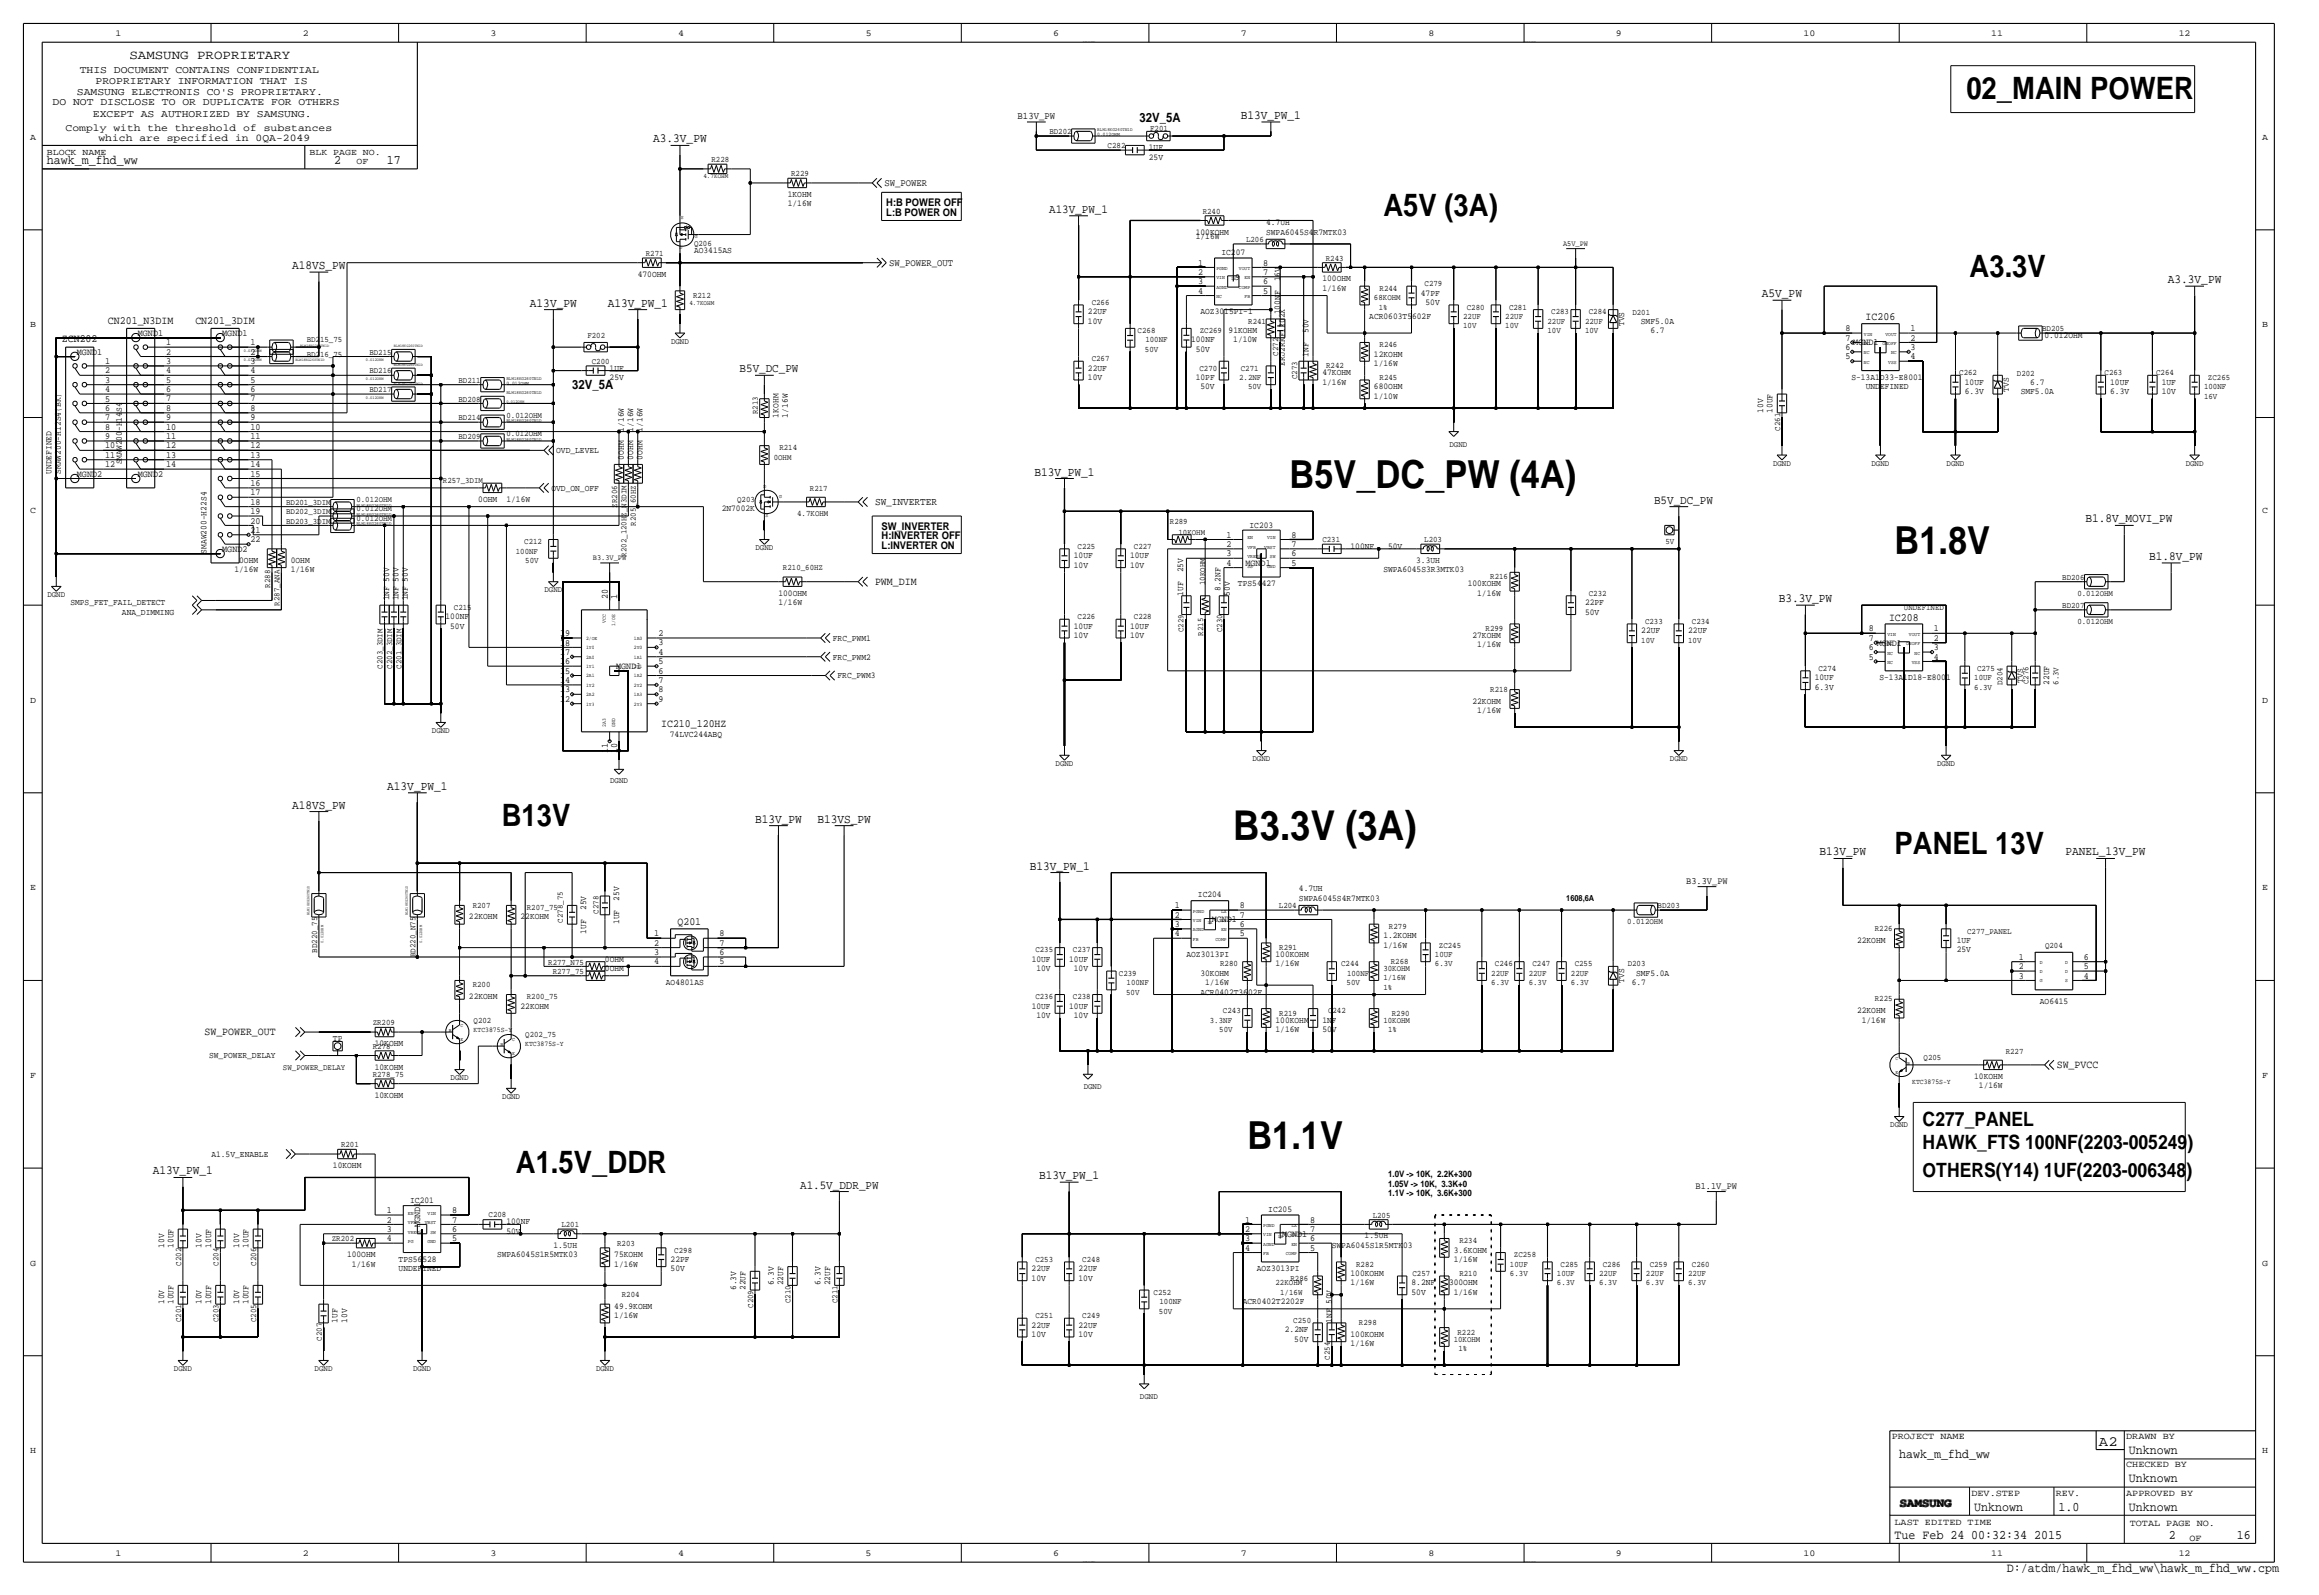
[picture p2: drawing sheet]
<svg xmlns="http://www.w3.org/2000/svg" width="628mm" height="432mm" viewBox="0 0 628 432" stroke-linecap="round" stroke-linejoin="round" font-family="sans-serif">
<defs><g id="words">
<text font-size="11.1" x="334" y="227.3">B3.3V (3A)</text>
<g font-size="10.5">
<text x="349.2" y="132.1">B5V_DC_PW (4A)</text>
<text x="513.1" y="149.9">B1.8V</text>
<text x="337.8" y="311.1">B1.1V</text>
</g>
<g font-size="8.3">
<text x="532.5" y="26.7">02_MAIN POWER</text>
<text x="374.6" y="58.4">A5V (3A)</text>
<text x="533.4" y="74.9">A3.3V</text>
<text x="135.9" y="223.5">B13V</text>
<text x="513.1" y="231.1">PANEL 13V</text>
<text x="139.7" y="317.5">A1.5V_DDR</text>
</g>
<g font-size="5.3">
<text x="520.7" y="304.8">C277_PANEL</text>
<text x="520.7" y="311.2">HAWK_FTS 100NF(2203-005249)</text>
<text x="520.7" y="318.8">OTHERS(Y14) 1UF(2203-006348)</text>
</g>
<text font-size="3.8" x="568.5" y="391.4">A2</text>
<g font-size="3.5">
<text x="35.1" y="16">SAMSUNG PROPRIETARY</text>
<text x="308.6" y="33">32V_5A</text>
<text x="12.7" y="44.5">hawk_m_fhd_ww</text>
<text x="90.5" y="44.5">2</text>
<text x="104.8" y="44.5">17</text>
<text x="154.9" y="105.4">32V_5A</text>
<text x="514.4" y="394.7">hawk_m_fhd_ww</text>
<text x="576.6" y="393.7">Unknown</text>
<text x="576.6" y="401.3">Unknown</text>
<text x="534.7" y="408.9">Unknown</text>
<text x="557.5" y="408.9">1.0</text>
<text x="576.6" y="408.9">Unknown</text>
<text x="513.1" y="416.6">Tue Feb 24 00:32:34 2015</text>
<text x="587.4" y="416.6">2</text>
<text x="605.8" y="416.6">16</text>
<text x="543.5" y="425.4">D:/atdm/hawk_m_fhd_ww\hawk_m_fhd_ww.cpm</text>
</g>
<g font-size="3.4">
<text x="336" y="32.2">B13V_PW_1</text>
<text x="176.9" y="38.6">A3.3V_PW</text>
<text x="79.1" y="72.8">A18VS_PW</text>
<text x="587.1" y="76.7">A3.3V_PW</text>
<text x="143.5" y="83">A13V_PW</text>
<text x="164.6" y="83">A13V_PW_1</text>
<text x="477.2" y="80.5">A5V_PW</text>
<text x="280.1" y="128.7">B13V_PW_1</text>
<text x="564.8" y="141.4">B1.8V_MOVI_PW</text>
<text x="582" y="151.6">B1.8V_PW</text>
<text x="481.7" y="163">B3.3V_PW</text>
<text x="104.9" y="213.8">A13V_PW_1</text>
<text x="79.1" y="218.9">A18VS_PW</text>
<text x="204.5" y="222.7">B13V_PW</text>
<text x="221.4" y="222.7">B13VS_PW</text>
<text x="492.8" y="231.6">B13V_PW</text>
<text x="559.4" y="231.6">PANEL_13V_PW</text>
<text x="278.9" y="235.4">B13V_PW_1</text>
<text x="41.4" y="318">A13V_PW_1</text>
<text x="281.4" y="319.2">B13V_PW_1</text>
</g>
<g font-size="3.3">
<text x="284.1" y="57.6">A13V_PW_1</text>
<text x="200.3" y="100.8">B5V_DC_PW</text>
<text x="448" y="136.3">B5V_DC_PW</text>
<text x="216.7" y="321.8">A1.5V_DDR_PW</text>
</g>
<g font-size="3">
<text x="29.2" y="87.7">CN201_N3DIM</text>
<text x="52.9" y="87.7">CN201_3DIM</text>
<text x="505.2" y="86.7">IC206</text>
<text x="16.8" y="92.7">ZCN202</text>
<text x="237" y="158.2">PWM_DIM</text>
<text x="511.6" y="168">IC208</text>
<text x="179.1" y="196.9">IC210_120HZ</text>
<text x="183.5" y="250.5">Q201</text>
<text x="55.4" y="280.2">SW_POWER_OUT</text>
<text x="557" y="289.1">SW_PVCC</text>
<text x="514.3" y="407.7">SAMSUNG</text>
</g>
<g font-size="2.9">
<text x="240" y="58.4">L:B POWER ON</text>
<text x="240" y="55.9">H:B POWER OFF</text>
<text x="237" y="136.7">SW_INVERTER</text>
<text x="238.8" y="143.5">SW_INVERTER</text>
<text x="238.8" y="146">H:INVERTER OFF</text>
<text x="238.8" y="148.6">L:INVERTER ON</text>
</g>
<g font-size="2.8">
<text x="21.6" y="19.8">THIS DOCUMENT CONTAINS CONFIDENTIAL</text>
<text x="25.9" y="22.6">PROPRIETARY INFORMATION THAT IS</text>
<text x="14.2" y="28.4">DO NOT DISCLOSE TO OR DUPLICATE FOR OTHERS</text>
<text x="20.8" y="25.7">SAMSUNG ELECTRONIS CO'S PROPRIETARY.</text>
<text x="17.8" y="35.6">Comply with the threshold of substances</text>
<text x="25.1" y="31.8">EXCEPT AS AUTHORIZED BY SAMSUNG.</text>
<text x="26.7" y="38.1">which are specified in 0QA-2049</text>
</g>
<g font-size="2.7">
<text x="275.6" y="32.2">B13V_PW</text>
<text x="239.5" y="50.3">SW_POWER</text>
<text x="240.8" y="71.9">SW_POWER_OUT</text>
</g>
<g font-size="2.6">
<text x="324.5" y="71.9">1</text>
<text x="342.1" y="71.9">8</text>
<text x="324.5" y="77">3</text>
<text x="324.5" y="74.4">2</text>
<text x="334.5" y="75.7">9</text>
<text x="342.1" y="74.4">7</text>
<text x="342.1" y="77">6</text>
<text x="324.5" y="79.5">4</text>
<text x="342.1" y="79.5">5</text>
<text x="499.8" y="89.7">8</text>
<text x="517.4" y="89.7">1</text>
<text x="37.3" y="90.9">MGND1</text>
<text x="45" y="96">2</text>
<text x="45" y="93.4">1</text>
<text x="60.2" y="90.9">MGND1</text>
<text x="67.8" y="96">2</text>
<text x="67.8" y="93.4">1</text>
<text x="499.8" y="92.2">7</text>
<text x="499.8" y="94.7">6</text>
<text x="501.9" y="93.5">MGND1</text>
<text x="517.4" y="94.7">3</text>
<text x="517.4" y="92.2">2</text>
<text x="20.8" y="96">MGND1</text>
<text x="28.4" y="101.1">2</text>
<text x="28.4" y="98.5">1</text>
<text x="45" y="101.1">4</text>
<text x="45" y="98.5">3</text>
<text x="67.8" y="101.1">4</text>
<text x="67.8" y="98.5">3</text>
<text x="499.8" y="97.3">5</text>
<text x="517.4" y="97.3">4</text>
<text x="28.4" y="106.2">4</text>
<text x="28.4" y="103.6">3</text>
<text x="45" y="106.1">6</text>
<text x="45" y="103.6">5</text>
<text x="67.8" y="106.2">6</text>
<text x="67.8" y="103.6">5</text>
<text x="28.4" y="113.8">7</text>
<text x="28.4" y="111.3">6</text>
<text x="28.4" y="108.7">5</text>
<text x="45" y="113.8">9</text>
<text x="45" y="111.2">8</text>
<text x="45" y="108.7">7</text>
<text x="67.8" y="113.8">9</text>
<text x="67.8" y="111.2">8</text>
<text x="67.8" y="108.7">7</text>
<text x="28.4" y="118.9">9</text>
<text x="28.4" y="116.3">8</text>
<text x="45" y="118.8">11</text>
<text x="45" y="116.3">10</text>
<text x="67.8" y="118.9">11</text>
<text x="67.8" y="116.3">10</text>
<text x="28.4" y="124">11</text>
<text x="28.4" y="121.4">10</text>
<text x="45" y="123.9">13</text>
<text x="45" y="121.4">12</text>
<text x="67.8" y="123.9">13</text>
<text x="67.8" y="121.4">12</text>
<text x="20.8" y="129">MGND2</text>
<text x="28.4" y="126.5">12</text>
<text x="37.3" y="129">MGND2</text>
<text x="45" y="126.5">14</text>
<text x="67.8" y="131.6">16</text>
<text x="67.8" y="129">15</text>
<text x="67.8" y="126.5">14</text>
<text x="67.8" y="136.6">18</text>
<text x="67.8" y="134.1">17</text>
<text x="67.8" y="141.7">20</text>
<text x="67.8" y="139.2">19</text>
<text x="60.2" y="149.3">MGND2</text>
<text x="67.8" y="146.8">22</text>
<text x="67.8" y="144.3">21</text>
<text x="332.1" y="148.1">2</text>
<text x="332.1" y="145.5">1</text>
<text x="349.8" y="145.5">8</text>
<text x="349.8" y="148.1">7</text>
<text x="332.1" y="153.2">4</text>
<text x="332.1" y="150.6">3</text>
<text x="337.3" y="153.2">MGND1</text>
<text x="349.8" y="150.6">6</text>
<text x="349.8" y="153.2">5</text>
<text x="164.6" y="162.1" transform="rotate(-90 164.6 162.1)">20</text>
<text x="167.1" y="162.1" transform="rotate(-90 167.1 162.1)">1</text>
<text x="151.7" y="172.2">19</text>
<text x="178.3" y="172.2">2</text>
<text x="506.1" y="170.9">8</text>
<text x="506.1" y="173.5">7</text>
<text x="523.7" y="173.5">2</text>
<text x="523.7" y="170.9">1</text>
<text x="151.7" y="174.8">18</text>
<text x="151.7" y="177.3">17</text>
<text x="151.7" y="179.8">16</text>
<text x="178.3" y="179.8">5</text>
<text x="178.3" y="177.3">4</text>
<text x="178.3" y="174.7">3</text>
<text x="506.1" y="176">6</text>
<text x="506.1" y="178.6">5</text>
<text x="508.3" y="174.8">MGND1</text>
<text x="523.7" y="178.6">4</text>
<text x="523.7" y="176">3</text>
<text x="151.7" y="182.4">15</text>
<text x="151.7" y="184.9">14</text>
<text x="166.9" y="181.1">MGND1</text>
<text x="178.3" y="184.9">7</text>
<text x="178.3" y="182.4">6</text>
<text x="151.7" y="187.5">13</text>
<text x="151.7" y="190">12</text>
<text x="178.3" y="190">9</text>
<text x="178.3" y="187.5">8</text>
<text x="164.6" y="203.9" transform="rotate(-90 164.6 203.9)">11</text>
<text x="167.1" y="203.9" transform="rotate(-90 167.1 203.9)">10</text>
<text x="456.6" y="239.2">B3.3V_PW</text>
<text x="318.2" y="245.9">1</text>
<text x="335.8" y="245.9">8</text>
<text x="318.2" y="251">3</text>
<text x="318.2" y="248.4">2</text>
<text x="328.2" y="249.7">MGND1</text>
<text x="335.8" y="248.4">7</text>
<text x="335.8" y="251">6</text>
<text x="177.2" y="256">2</text>
<text x="177.2" y="253.5">1</text>
<text x="194.8" y="253.5">8</text>
<text x="194.8" y="256">7</text>
<text x="318.2" y="253.5">4</text>
<text x="335.8" y="253.5">5</text>
<text x="177.2" y="261.1">4</text>
<text x="177.2" y="258.5">3</text>
<text x="194.8" y="258.5">6</text>
<text x="194.8" y="261.1">5</text>
<text x="546.8" y="262.4">2</text>
<text x="546.8" y="259.8">1</text>
<text x="564.4" y="259.8">6</text>
<text x="564.4" y="262.4">5</text>
<text x="546.8" y="264.9">3</text>
<text x="564.4" y="264.9">4</text>
<text x="459.2" y="321.8">B1.1V_PW</text>
<text x="104.8" y="328.4">1</text>
<text x="122.4" y="328.4">8</text>
<text x="104.8" y="333.5">3</text>
<text x="104.8" y="331">2</text>
<text x="113.8" y="332.2" transform="rotate(-90 113.8 332.2)">MGND1</text>
<text x="122.4" y="331">7</text>
<text x="122.4" y="333.5">6</text>
<text x="337.2" y="333.5">2</text>
<text x="337.2" y="331">1</text>
<text x="347.2" y="334.8">MGND1</text>
<text x="354.8" y="331">8</text>
<text x="354.8" y="333.5">7</text>
<text x="104.8" y="336">4</text>
<text x="122.4" y="336">5</text>
<text x="337.2" y="338.6">4</text>
<text x="337.2" y="336">3</text>
<text x="354.8" y="336">6</text>
<text x="354.8" y="338.6">5</text>
</g>
<g font-size="2.5">
<text x="512.3" y="389.6">PROJECT NAME</text>
<text x="575.8" y="389.6">DRAWN BY</text>
<text x="575.8" y="397.3">CHECKED BY</text>
<text x="533.9" y="404.9">DEV.STEP</text>
<text x="556.8" y="404.9">REV.</text>
<text x="575.8" y="404.9">APPROVED BY</text>
<text x="513.1" y="412.7">LAST EDITED TIME</text>
<text x="576.8" y="413.1">TOTAL PAGE NO.</text>
<text x="592.9" y="417.1">OF</text>
</g>
<g font-size="2.4">
<text x="31.2" y="9.7">1</text>
<text x="82" y="9.7">2</text>
<text x="132.8" y="9.7">3</text>
<text x="183.6" y="9.7">4</text>
<text x="234.4" y="9.7">5</text>
<text x="285.2" y="9.7">6</text>
<text x="336" y="9.7">7</text>
<text x="386.8" y="9.7">8</text>
<text x="437.6" y="9.7">9</text>
<text x="488.4" y="9.7">10</text>
<text x="539.2" y="9.7">11</text>
<text x="590" y="9.7">12</text>
<text x="8.1" y="37.8">A</text>
<text x="12.7" y="41.9">BLOCK NAME</text>
<text x="83.8" y="41.9">BLK PAGE NO.</text>
<text x="311.1" y="40.6">1UF</text>
<text x="612.6" y="37.8">A</text>
<text x="96.5" y="44.5">OF</text>
<text x="311.1" y="43.2">25V</text>
<text x="213.4" y="53.3">1KOHM</text>
<text x="213.4" y="55.9">1/16W</text>
<text x="323.8" y="64.8">1/16W</text>
<text x="323.8" y="63.5">100KOHM</text>
<text x="342.9" y="63.5">SWPA6045S4R7MTK03</text>
<text x="342.9" y="61">4.7UH</text>
<text x="188" y="68.6">AO3415AS</text>
<text x="330.8" y="68.9">IC207</text>
<text x="172.7" y="74.9">470OHM</text>
<text x="346.7" y="76.2" transform="rotate(-90 346.7 76.2)">16V</text>
<text x="358.1" y="76.2">100OHM</text>
<text x="358.1" y="78.7">1/16W</text>
<text x="384.8" y="80">47PF</text>
<text x="386.1" y="82.6">50V</text>
<text x="8.1" y="88.6">B</text>
<text x="294.6" y="85.1">22UF</text>
<text x="294.6" y="87.6">10V</text>
<text x="325.1" y="85.1">AOZ3015PI-1</text>
<text x="346.7" y="85.1" transform="rotate(-90 346.7 85.1)">100NF</text>
<text x="370.8" y="86.4">ACR0603T5602F</text>
<text x="439.9" y="88.3" transform="rotate(-90 439.9 88.3)">TVS</text>
<text x="444.4" y="87.6">SMF5.0A</text>
<text x="612.6" y="88.6">B</text>
<text x="322.6" y="92.7">100NF</text>
<text x="323.8" y="95.2">50V</text>
<text x="332.7" y="90.2">91KOHM</text>
<text x="334" y="92.7">1/10W</text>
<text x="354.3" y="90.2" transform="rotate(-90 354.3 90.2)">50V</text>
<text x="447" y="90.2">6.7</text>
<text x="553.7" y="91.4">0.012OHM</text>
<text x="165.1" y="100.3">1UF</text>
<text x="294.6" y="100.3">22UF</text>
<text x="348" y="99.1" transform="rotate(-90 348 99.1)">ERJ2RKF1202X</text>
<text x="354.3" y="96.5" transform="rotate(-90 354.3 96.5)">1NF</text>
<text x="358.1" y="101.6">47KOHM</text>
<text x="372.1" y="99.1">1/16W</text>
<text x="372.1" y="96.5">12KOHM</text>
<text x="165.1" y="102.9">25V</text>
<text x="294.6" y="102.9">10V</text>
<text x="323.8" y="102.9">10PF</text>
<text x="325.1" y="105.4">50V</text>
<text x="358.1" y="104.1">1/16W</text>
<text x="372.1" y="107.9">1/10W</text>
<text x="372.1" y="105.4">680OHM</text>
<text x="501.4" y="102.9">S-13A1D33-E8001</text>
<text x="505.3" y="105.4">UNDEFINED</text>
<text x="532.1" y="106.7">6.3V</text>
<text x="532.1" y="104.1">10UF</text>
<text x="544" y="106.1" transform="rotate(-90 544 106.1)">TVS</text>
<text x="547.2" y="106.7">SMF5.0A</text>
<text x="549.9" y="104.1">6.7</text>
<text x="571.5" y="106.7">6.3V</text>
<text x="571.5" y="104.1">10UF</text>
<text x="585.5" y="104.1">1UF</text>
<text x="585.5" y="106.7">10V</text>
<text x="210.8" y="113" transform="rotate(-90 210.8 113)">1KOHM</text>
<text x="213.4" y="113" transform="rotate(-90 213.4 113)">1/16W</text>
<text x="477.5" y="111.8" transform="rotate(-90 477.5 111.8)">10V</text>
<text x="480.1" y="111.8" transform="rotate(-90 480.1 111.8)">10UF</text>
<text x="168.9" y="116.8" transform="rotate(-90 168.9 116.8)">1/16W</text>
<text x="171.4" y="116.8" transform="rotate(-90 171.4 116.8)">1/16W</text>
<text x="174" y="116.8" transform="rotate(-90 174 116.8)">1/16W</text>
<text x="33" y="125.7" transform="rotate(-90 33 125.7)">SMAW200-H14S4</text>
<text x="150.6" y="122.7">OVD_LEVEL</text>
<text x="168.9" y="124.5" transform="rotate(-90 168.9 124.5)">0OHM</text>
<text x="171.4" y="124.5" transform="rotate(-90 171.4 124.5)">0OHM</text>
<text x="174" y="124.5" transform="rotate(-90 174 124.5)">0OHM</text>
<text x="14" y="128.3" transform="rotate(-90 14 128.3)">UNDEFINED</text>
<text x="16.5" y="128.3" transform="rotate(-90 16.5 128.3)">SMAW200-H12S4(BK)</text>
<text x="129.5" y="135.9">0OHM</text>
<text x="137.2" y="135.9">1/16W</text>
<text x="149.4" y="132.8">OVD_ON_OFF</text>
<text x="8.1" y="138.9">C</text>
<text x="195.5" y="138.4">2N7002K</text>
<text x="338.4" y="142.8">IC203</text>
<text x="612.6" y="138.9">C</text>
<text x="55.9" y="149.9" transform="rotate(-90 55.9 149.9)">SMAW200-H22S4</text>
<text x="365.8" y="148.6">100NF</text>
<text x="375.9" y="148.6">50V</text>
<text x="63.5" y="154.9">1/16W</text>
<text x="64.8" y="152.4">0OHM</text>
<text x="78.7" y="154.9">1/16W</text>
<text x="78.7" y="152.4">0OHM</text>
<text x="290.8" y="153.7">10V</text>
<text x="290.8" y="151.1">10UF</text>
<text x="306.1" y="153.7">10V</text>
<text x="306.1" y="151.1">10UF</text>
<text x="320.4" y="154.9" transform="rotate(-90 320.4 154.9)">25V</text>
<text x="374.6" y="154.9">SWPA6045S3R3MTK03</text>
<text x="383.5" y="152.4">3.3UH</text>
<text x="210.8" y="161.3">100OHM</text>
<text x="320.4" y="161.3" transform="rotate(-90 320.4 161.3)">1UF</text>
<text x="330.6" y="160" transform="rotate(-90 330.6 160)">8.2NF</text>
<text x="333.1" y="161.3" transform="rotate(-90 333.1 161.3)">50V</text>
<text x="335.3" y="158.7">TPS54427</text>
<text x="397.5" y="158.8">100KOHM</text>
<text x="400.1" y="161.3">1/16W</text>
<text x="19" y="163.8">SMPS_FET_FAIL_DETECT</text>
<text x="33" y="166.4">ANA_DIMMING</text>
<text x="105.4" y="162.6" transform="rotate(-90 105.4 162.6)">1NF 50V</text>
<text x="107.9" y="162.6" transform="rotate(-90 107.9 162.6)">1NF 50V</text>
<text x="110.5" y="162.6" transform="rotate(-90 110.5 162.6)">1NF 50V</text>
<text x="120.6" y="167.6">100NF</text>
<text x="210.8" y="163.8">1/16W</text>
<text x="429.3" y="163.8">22PF</text>
<text x="429.3" y="166.4">50V</text>
<text x="121.9" y="170.2">50V</text>
<text x="225.6" y="173.5">FRC_PWM1</text>
<text x="290.8" y="170.2">10UF</text>
<text x="290.8" y="172.7">10V</text>
<text x="306.1" y="172.7">10V</text>
<text x="306.1" y="170.2">10UF</text>
<text x="398.8" y="172.7">27KOHM</text>
<text x="444.5" y="171.4">22UF</text>
<text x="457.2" y="171.4">22UF</text>
<text x="225.6" y="178.6">FRC_PWM2</text>
<text x="400.1" y="175.3">1/16W</text>
<text x="226.8" y="183.6">FRC_PWM3</text>
<text x="491.5" y="184.1">10UF</text>
<text x="509" y="184.1">S-13A1D18-E8001</text>
<text x="547.8" y="184.8" transform="rotate(-90 547.8 184.8)">TVS</text>
<text x="555" y="185.4" transform="rotate(-90 555 185.4)">22UF</text>
<text x="8.1" y="190.2">D</text>
<text x="398.8" y="190.5">22KOHM</text>
<text x="491.5" y="186.7">6.3V</text>
<text x="612.6" y="190.2">D</text>
<text x="400" y="193">1/16W</text>
<text x="181.4" y="199.4">74LVC244ABQ</text>
<text x="8.1" y="241">E</text>
<text x="167.6" y="243.8" transform="rotate(-90 167.6 243.8)">25V</text>
<text x="324.4" y="242.9">IC204</text>
<text x="351.8" y="243.8">SWPA6045S4R7MTK03</text>
<text x="351.8" y="241.3">4.7UH</text>
<text x="612.6" y="241">E</text>
<text x="127" y="248.9">22KOHM</text>
<text x="141" y="248.9">22KOHM</text>
<text x="158.8" y="246.4" transform="rotate(-90 158.8 246.4)">25V</text>
<text x="167.6" y="250.2" transform="rotate(-90 167.6 250.2)">1UF</text>
<text x="158.8" y="252.7" transform="rotate(-90 158.8 252.7)">1UF</text>
<text x="374.6" y="254">1.2KOHM</text>
<text x="374.6" y="256.5">1/16W</text>
<text x="502.9" y="255.3">22KOHM</text>
<text x="529.9" y="257.8">25V</text>
<text x="529.9" y="255.3">1UF</text>
<text x="163.8" y="262.9">0OHM</text>
<text x="163.8" y="260.3">0OHM</text>
<text x="279.4" y="260.3">10UF</text>
<text x="280.7" y="262.9">10V</text>
<text x="289.6" y="260.3">10UF</text>
<text x="290.8" y="262.9">10V</text>
<text x="321.3" y="259.1">AOZ3013PI</text>
<text x="345.4" y="259.1">100KOHM</text>
<text x="345.4" y="261.6">1/16W</text>
<text x="180.3" y="266.7">AO4801AS</text>
<text x="325.1" y="264.2">30KOHM</text>
<text x="325.1" y="269.2">ACR0402T3602F</text>
<text x="326.4" y="266.7">1/16W</text>
<text x="439.9" y="266.1" transform="rotate(-90 439.9 266.1)">TVS</text>
<text x="441.9" y="266.7">6.7</text>
<text x="443.1" y="264.2">SMF5.0A</text>
<text x="127" y="270.5">22KOHM</text>
<text x="141" y="273">22KOHM</text>
<text x="279.4" y="273.1">10UF</text>
<text x="280.7" y="275.6">10V</text>
<text x="289.6" y="273.1">10UF</text>
<text x="290.8" y="275.6">10V</text>
<text x="502.9" y="274.3">22KOHM</text>
<text x="552.5" y="271.8">AO6415</text>
<text x="90.2" y="281.9">TP</text>
<text x="345.4" y="279.4">1/16W</text>
<text x="345.4" y="276.9">100KOHM</text>
<text x="358.1" y="276.9">1NF</text>
<text x="358.1" y="279.4">50V</text>
<text x="504.2" y="276.9">1/16W</text>
<text x="56.6" y="286.5">SW_POWER_DELAY</text>
<text x="101.5" y="283.2">10KOHM</text>
<text x="8.1" y="291.8">F</text>
<text x="101.5" y="289.6">10KOHM</text>
<text x="534.7" y="292.1">10KOHM</text>
<text x="612.6" y="291.8">F</text>
<text x="101.5" y="297.2">10KOHM</text>
<text x="535.9" y="294.6">1/16W</text>
<text x="57.3" y="313.2">A1.5V_ENABLE</text>
<text x="90.2" y="316.2">10KOHM</text>
<text x="375.9" y="323.8">1.1V -&gt; 10K, 3.6K+300</text>
<text x="375.9" y="321.3">1.05V -&gt; 10K, 3.3K+0</text>
<text x="375.9" y="318.8">1.0V -&gt; 10K, 2.2K+300</text>
<text x="111.1" y="325.7">IC201</text>
<text x="343.5" y="328">IC205</text>
<text x="137.2" y="334">50V</text>
<text x="137.2" y="331.5">100NF</text>
<text x="369.6" y="335.3">1.5UH</text>
<text x="44.4" y="337.8" transform="rotate(-90 44.4 337.8)">10V</text>
<text x="47" y="337.8" transform="rotate(-90 47 337.8)">10UF</text>
<text x="54.6" y="337.8" transform="rotate(-90 54.6 337.8)">10V</text>
<text x="57.1" y="337.8" transform="rotate(-90 57.1 337.8)">10UF</text>
<text x="64.8" y="337.8" transform="rotate(-90 64.8 337.8)">10V</text>
<text x="67.3" y="337.8" transform="rotate(-90 67.3 337.8)">10UF</text>
<text x="94" y="340.4">100OHM</text>
<text x="107.9" y="341.6">TPS56528</text>
<text x="134.6" y="340.4">SWPA6045S1R5MTK03</text>
<text x="149.9" y="337.8">1.5UH</text>
<text x="166.4" y="340.4">75KOHM</text>
<text x="181.6" y="341.6">22PF</text>
<text x="360.7" y="337.8">SWPA6045S1R5MTK03</text>
<text x="393.7" y="339.1">3.6KOHM</text>
<text x="393.7" y="341.6">1/16W</text>
<text x="8.1" y="342.6">G</text>
<text x="95.2" y="342.9">1/16W</text>
<text x="107.9" y="344.2">UNDEFINED</text>
<text x="166.4" y="342.9">1/16W</text>
<text x="181.6" y="344.2">50V</text>
<text x="209.5" y="348" transform="rotate(-90 209.5 348)">6.3V</text>
<text x="212.1" y="348" transform="rotate(-90 212.1 348)">22UF</text>
<text x="222.2" y="348" transform="rotate(-90 222.2 348)">6.3V</text>
<text x="224.8" y="348" transform="rotate(-90 224.8 348)">22UF</text>
<text x="279.4" y="344.2">22UF</text>
<text x="279.4" y="346.7">10V</text>
<text x="292.1" y="346.7">10V</text>
<text x="292.1" y="344.2">22UF</text>
<text x="340.4" y="344.2">AOZ3013PI</text>
<text x="365.8" y="345.4">100KOHM</text>
<text x="365.8" y="348">1/16W</text>
<text x="382.3" y="348">8.2NF</text>
<text x="392.4" y="348">300OHM</text>
<text x="612.6" y="342.6">G</text>
<text x="44.4" y="353.1" transform="rotate(-90 44.4 353.1)">10V</text>
<text x="47" y="353.1" transform="rotate(-90 47 353.1)">10UF</text>
<text x="54.6" y="353.1" transform="rotate(-90 54.6 353.1)">10V</text>
<text x="57.1" y="353.1" transform="rotate(-90 57.1 353.1)">10UF</text>
<text x="64.8" y="353.1" transform="rotate(-90 64.8 353.1)">10V</text>
<text x="67.3" y="353.1" transform="rotate(-90 67.3 353.1)">10UF</text>
<text x="199.4" y="349.3" transform="rotate(-90 199.4 349.3)">6.3V</text>
<text x="201.9" y="349.3" transform="rotate(-90 201.9 349.3)">22UF</text>
<text x="336.5" y="353.1">ACR0402T2202F</text>
<text x="360.7" y="353.1" transform="rotate(-90 360.7 353.1)">50V</text>
<text x="382.3" y="350.5">50V</text>
<text x="393.7" y="350.5">1/16W</text>
<text x="91.4" y="358.1" transform="rotate(-90 91.4 358.1)">1UF</text>
<text x="94" y="358.1" transform="rotate(-90 94 358.1)">10V</text>
<text x="166.4" y="354.3">49.9KOHM</text>
<text x="166.4" y="356.9">1/16W</text>
<text x="279.4" y="359.4">22UF</text>
<text x="292.1" y="359.4">22UF</text>
<text x="360.7" y="358.1" transform="rotate(-90 360.7 358.1)">1NF</text>
<text x="279.4" y="362">10V</text>
<text x="292.1" y="361.9">10V</text>
<text x="348" y="360.7">2.2NF</text>
<text x="350.5" y="363.2">50V</text>
<text x="365.8" y="364.5">1/16W</text>
<text x="365.8" y="361.9">100KOHM</text>
<text x="8.1" y="393.4">H</text>
<text x="612.6" y="393.4">H</text>
<text x="31.2" y="421.1">1</text>
<text x="82" y="421.1">2</text>
<text x="132.8" y="421.1">3</text>
<text x="183.6" y="421.1">4</text>
<text x="234.4" y="421.1">5</text>
<text x="285.2" y="421.1">6</text>
<text x="336" y="421.1">7</text>
<text x="386.8" y="421.1">8</text>
<text x="437.6" y="421.1">9</text>
<text x="488.4" y="421.1">10</text>
<text x="539.2" y="421.1">11</text>
<text x="590" y="421.1">12</text>
</g>
<g font-size="2.3">
<text x="311.5" y="35.6">F201</text>
<text x="284.2" y="36.3">BD202</text>
<text x="300" y="40.1">C282</text>
<text x="192.7" y="43.9">R228</text>
<text x="214.3" y="47.8">R229</text>
<text x="325.7" y="57.9">R240</text>
<text x="337.5" y="65.5">L206</text>
<text x="174.9" y="69.3">R271</text>
<text x="188" y="66.5">Q206</text>
<text x="359" y="70.6">R243</text>
<text x="385.8" y="77.5">C279</text>
<text x="187.7" y="80.6">R212</text>
<text x="295.7" y="82.6">C266</text>
<text x="372.1" y="81.3">68KOHM</text>
<text x="373.4" y="83.8">1%</text>
<text x="373.6" y="78.7">R244</text>
<text x="397.3" y="83.8">C280</text>
<text x="408.7" y="83.8">C281</text>
<text x="338.1" y="87.6">R241</text>
<text x="396.2" y="86.4">22UF</text>
<text x="396.2" y="88.9">10V</text>
<text x="407.7" y="86.4">22UF</text>
<text x="407.7" y="88.9">10V</text>
<text x="419.1" y="87.6">22UF</text>
<text x="420.1" y="85.1">C283</text>
<text x="429.3" y="87.6">22UF</text>
<text x="430.3" y="85.1">C284</text>
<text x="442.1" y="85.3">D201</text>
<text x="553.1" y="89.7">BD205</text>
<text x="83.1" y="92.7">BD215_75</text>
<text x="159.1" y="91.4">F202</text>
<text x="181.7" y="93">DGND</text>
<text x="308.1" y="90.2">C268</text>
<text x="310.1" y="95.2">50V</text>
<text x="310.2" y="92.7">100NF</text>
<text x="324.9" y="90.2">ZC269</text>
<text x="373.6" y="94">R246</text>
<text x="419.1" y="90.2">10V</text>
<text x="429.3" y="90.2">10V</text>
<text x="83.1" y="96.5">BD216_75</text>
<text x="100" y="101.1">BD216</text>
<text x="100" y="96">BD215</text>
<text x="160.3" y="98.6">C200</text>
<text x="295.7" y="97.8">C267</text>
<text x="324.9" y="100.3">C270</text>
<text x="336" y="100.3">C271</text>
<text x="346.2" y="96.3" transform="rotate(-90 346.2 96.3)">C272</text>
<text x="359.1" y="99.7">R242</text>
<text x="530.6" y="101.6">C262</text>
<text x="546.2" y="101.8">D202</text>
<text x="570" y="101.6">C263</text>
<text x="583.9" y="101.6">C264</text>
<text x="100" y="106.2">BD217</text>
<text x="124.2" y="103.6">BD211</text>
<text x="335.6" y="102.9">2.2NF</text>
<text x="338" y="105.4">50V</text>
<text x="351.3" y="102.6" transform="rotate(-90 351.3 102.6)">C273</text>
<text x="373.6" y="102.9">R245</text>
<text x="596.9" y="105.4">100NF</text>
<text x="596.9" y="108">16V</text>
<text x="598" y="102.9">ZC265</text>
<text x="124.2" y="113.8">BD214</text>
<text x="124.2" y="108.7">BD208</text>
<text x="137.2" y="113">0.012OHM</text>
<text x="205.2" y="112.1" transform="rotate(-90 205.2 112.1)">R213</text>
<text x="124.2" y="118.9">BD209</text>
<text x="137.2" y="118.1">0.012OHM</text>
<text x="482.1" y="116.6" transform="rotate(-90 482.1 116.6)">C261</text>
<text x="209.5" y="124.5">0OHM</text>
<text x="211.1" y="121.9">R214</text>
<text x="392.6" y="121">DGND</text>
<text x="119.9" y="130.8">R257_3DIM</text>
<text x="480.2" y="126">DGND</text>
<text x="506.9" y="126">DGND</text>
<text x="527.2" y="126">DGND</text>
<text x="591.9" y="126">DGND</text>
<text x="77.5" y="136.7">BD201_3DIM</text>
<text x="96.5" y="135.9">0.012OHM</text>
<text x="167.1" y="137.5" transform="rotate(-90 167.1 137.5)">ZR206</text>
<text x="199.6" y="135.9">Q203</text>
<text x="219.4" y="132.8">R217</text>
<text x="77.5" y="139.2">BD202_3DIM</text>
<text x="77.5" y="141.7">BD203_3DIM</text>
<text x="96.5" y="141">0.012OHM</text>
<text x="96.5" y="138.4">0.012OHM</text>
<text x="172.2" y="142.3" transform="rotate(-90 172.2 142.3)">R205_60HZ</text>
<text x="215.9" y="139.7">4.7KOHM</text>
<text x="316.8" y="141.7">R289</text>
<text x="139.7" y="149.9">100NF</text>
<text x="142" y="147.3">C212</text>
<text x="204.6" y="148.9">DGND</text>
<text x="291.8" y="148.6">C225</text>
<text x="307.1" y="148.6">C227</text>
<text x="319.1" y="144.8">10KOHM</text>
<text x="358.1" y="146.8">C231</text>
<text x="385.7" y="146.8">L203</text>
<text x="451" y="147.3">5V</text>
<text x="142.2" y="152.4">50V</text>
<text x="169.7" y="150.7" transform="rotate(-90 169.7 150.7)">R202_120HZ_N3DIM</text>
<text x="212" y="154.4">R210_60HZ</text>
<text x="12.8" y="161.6">DGND</text>
<text x="73.2" y="159.1" transform="rotate(-90 73.2 159.1)">R288</text>
<text x="147.4" y="160.3">DGND</text>
<text x="326.4" y="158.4" transform="rotate(-90 326.4 158.4)">10KOHM</text>
<text x="403.6" y="156.8">R216</text>
<text x="430.3" y="161.3">C232</text>
<text x="558.5" y="157">BD206</text>
<text x="562.6" y="161.3">0.012OHM</text>
<text x="75.7" y="163.9" transform="rotate(-90 75.7 163.9)">R287_ANA</text>
<text x="122.9" y="165.1">C215</text>
<text x="291.8" y="167.6">C226</text>
<text x="307.1" y="167.6">C228</text>
<text x="515.6" y="165.1">UNDEFINED</text>
<text x="558.5" y="164.6">BD207</text>
<text x="320.5" y="171.2" transform="rotate(-90 320.5 171.2)">C229</text>
<text x="325.9" y="172.1" transform="rotate(-90 325.9 172.1)">R215</text>
<text x="331" y="171.2" transform="rotate(-90 331 171.2)">C230</text>
<text x="402.3" y="170.8">R299</text>
<text x="444.5" y="174">10V</text>
<text x="445.5" y="168.9">C233</text>
<text x="457.2" y="174">10V</text>
<text x="458.2" y="168.9">C234</text>
<text x="562.6" y="168.9">0.012OHM</text>
<text x="103.6" y="181" transform="rotate(-90 103.6 181)">C203_3DIM</text>
<text x="106.2" y="181" transform="rotate(-90 106.2 181)">C202_3DIM</text>
<text x="108.7" y="181" transform="rotate(-90 108.7 181)">C201_3DIM</text>
<text x="492.5" y="181.6">C274</text>
<text x="534.7" y="184.1">10UF</text>
<text x="535.4" y="181.6">C275</text>
<text x="542.3" y="185.5" transform="rotate(-90 542.3 185.5)">D204</text>
<text x="549.4" y="185.2" transform="rotate(-90 549.4 185.2)">C276</text>
<text x="557.5" y="185.4" transform="rotate(-90 557.5 185.4)">6.3V</text>
<text x="403.6" y="187.3">R218</text>
<text x="534.7" y="186.7">6.3V</text>
<text x="117" y="198.4">DGND</text>
<text x="285.9" y="207.3">DGND</text>
<text x="339.2" y="206">DGND</text>
<text x="452.2" y="206">DGND</text>
<text x="524.6" y="207.3">DGND</text>
<text x="165.2" y="212.1">DGND</text>
<text x="128" y="245.7">R207</text>
<text x="346.4" y="245.9">L204</text>
<text x="424.2" y="243.8">1608,6A</text>
<text x="448.9" y="245.9">BD203</text>
<text x="142.7" y="246.4">R207_75</text>
<text x="152.4" y="249.7" transform="rotate(-90 152.4 249.7)">C278_75</text>
<text x="162.1" y="247.4" transform="rotate(-90 162.1 247.4)">C278</text>
<text x="376.2" y="251.5">R279</text>
<text x="440.7" y="250.2">0.012OHM</text>
<text x="85.9" y="257.9" transform="rotate(-90 85.9 257.9)">BD220_75</text>
<text x="280.4" y="257.8">C235</text>
<text x="290.6" y="257.8">C237</text>
<text x="346.5" y="257.1">R291</text>
<text x="389.7" y="256.5">ZC245</text>
<text x="507.7" y="252.1">R226</text>
<text x="532.8" y="252.7">C277_PANEL</text>
<text x="553.8" y="256.6">Q204</text>
<text x="112.5" y="259.1" transform="rotate(-90 112.5 259.1)">BD220_N75</text>
<text x="148.5" y="261.1">R277_N75</text>
<text x="149.7" y="263.7">R277_75</text>
<text x="330.5" y="261.6">R280</text>
<text x="363.2" y="261.6">C244</text>
<text x="374.6" y="262.9">30KOHM</text>
<text x="376.7" y="261">R268</text>
<text x="388.6" y="259.1">10UF</text>
<text x="388.6" y="261.6">6.3V</text>
<text x="404.9" y="261.6">C246</text>
<text x="415" y="261.6">C247</text>
<text x="426.5" y="261.6">C255</text>
<text x="440.8" y="261.6">D203</text>
<text x="128" y="267.3">R200</text>
<text x="303" y="264.2">C239</text>
<text x="305" y="269.2">50V</text>
<text x="305.1" y="266.7">100NF</text>
<text x="364.7" y="266.7">50V</text>
<text x="364.8" y="264.2">100NF</text>
<text x="374.6" y="268">1%</text>
<text x="374.6" y="265.4">1/16W</text>
<text x="403.9" y="266.7">6.3V</text>
<text x="403.9" y="264.2">22UF</text>
<text x="414" y="264.2">22UF</text>
<text x="414" y="266.7">6.3V</text>
<text x="425.4" y="264.2">22UF</text>
<text x="425.4" y="266.7">6.3V</text>
<text x="142.7" y="270.5">R200_75</text>
<text x="280.4" y="270.5">C236</text>
<text x="290.6" y="270.5">C238</text>
<text x="331.2" y="274.3">C243</text>
<text x="346.5" y="274.9">R219</text>
<text x="359.7" y="274.3">C242</text>
<text x="376.9" y="274.9">R290</text>
<text x="507.7" y="271.1">R225</text>
<text x="100.9" y="277.6">ZR209</text>
<text x="128.3" y="276.9">Q202</text>
<text x="142.2" y="280.7">Q202_75</text>
<text x="327.7" y="276.9">3.3NF</text>
<text x="330.2" y="279.4">50V</text>
<text x="374.6" y="276.9">10KOHM</text>
<text x="375.9" y="279.4">1%</text>
<text x="100.9" y="284">R278</text>
<text x="521" y="287">Q205</text>
<text x="543.2" y="285.2">R227</text>
<text x="76.6" y="289.6">SW_POWER_DELAY</text>
<text x="100.9" y="291.6">R278_75</text>
<text x="122" y="292.4">DGND</text>
<text x="136" y="297.5">DGND</text>
<text x="293.5" y="294.9">DGND</text>
<text x="511.9" y="305.1">DGND</text>
<text x="92.4" y="310.6">R201</text>
<text x="132.3" y="329.4">C208</text>
<text x="371.8" y="329.7">L205</text>
<text x="152" y="332.2">L201</text>
<text x="89.9" y="336">ZR202</text>
<text x="167.1" y="337.2">R203</text>
<text x="182.6" y="339.1">C298</text>
<text x="280.4" y="341.6">C253</text>
<text x="293.1" y="341.6">C248</text>
<text x="395.2" y="336.5">R234</text>
<text x="410" y="340.4">ZC258</text>
<text x="49" y="342.6" transform="rotate(-90 49 342.6)">C202</text>
<text x="59.2" y="342.6" transform="rotate(-90 59.2 342.6)">C204</text>
<text x="69.3" y="342.6" transform="rotate(-90 69.3 342.6)">C206</text>
<text x="345.4" y="348">22KOHM</text>
<text x="349.5" y="346.7">R286</text>
<text x="367.3" y="342.9">R282</text>
<text x="382.5" y="345.4">C257</text>
<text x="395.2" y="345.4">R210</text>
<text x="408.9" y="342.9">10UF</text>
<text x="408.9" y="345.4">6.3V</text>
<text x="421.6" y="348">6.3V</text>
<text x="421.6" y="345.4">10UF</text>
<text x="422.7" y="342.9">C285</text>
<text x="433.1" y="348">6.3V</text>
<text x="433.1" y="345.4">22UF</text>
<text x="434.1" y="342.9">C286</text>
<text x="445.8" y="345.4">22UF</text>
<text x="445.8" y="348">6.3V</text>
<text x="446.8" y="342.9">C259</text>
<text x="457.2" y="348">6.3V</text>
<text x="457.2" y="345.4">22UF</text>
<text x="458.2" y="342.9">C260</text>
<text x="168.4" y="351.2">R204</text>
<text x="214.1" y="352.8" transform="rotate(-90 214.1 352.8)">C210</text>
<text x="226.8" y="352.8" transform="rotate(-90 226.8 352.8)">C211</text>
<text x="312.4" y="350.5">C252</text>
<text x="314" y="353.1">100NF</text>
<text x="346.7" y="350.5">1/16W</text>
<text x="49" y="357.9" transform="rotate(-90 49 357.9)">C201</text>
<text x="59.2" y="357.9" transform="rotate(-90 59.2 357.9)">C203</text>
<text x="69.3" y="357.9" transform="rotate(-90 69.3 357.9)">C205</text>
<text x="204" y="354.1" transform="rotate(-90 204 354.1)">C209</text>
<text x="280.4" y="356.9">C251</text>
<text x="293.1" y="356.9">C249</text>
<text x="313.9" y="355.6">50V</text>
<text x="350.3" y="358.1">C250</text>
<text x="368" y="358.7">R298</text>
<text x="87.1" y="363" transform="rotate(-90 87.1 363)">C207</text>
<text x="393.7" y="363.2">10KOHM</text>
<text x="394.7" y="361.3">R222</text>
<text x="395" y="365.8">1%</text>
<text x="47.1" y="371.1">DGND</text>
<text x="85.2" y="371.1">DGND</text>
<text x="111.9" y="371.1">DGND</text>
<text x="161.4" y="371.1">DGND</text>
<text x="360.2" y="368" transform="rotate(-90 360.2 368)">C254</text>
<text x="308.7" y="378.8">DGND</text>
</g>
<g font-size="2.1">
<text x="423.3" y="66.5">A5V_PW</text>
<text x="160.6" y="151.6">B3.3V_PW</text>
</g>
<g font-size="2">
<text x="128.3" y="279.4">KTC3875S-Y</text>
<text x="142.2" y="283.2">KTC3875S-Y</text>
<text x="517.9" y="293.4">KTC3875S-Y</text>
</g>
<g font-size="1.8">
<text x="190.5" y="48.3">4.7KOHM</text>
<text x="186.7" y="82.6">4.7KOHM</text>
</g>
<g font-size="1.4">
<text x="297.2" y="36.8">0.012OHM</text>
<text x="184.4" y="59.4">S</text>
<text x="188.2" y="64.5">G</text>
<text x="184" y="67.3">D</text>
<text x="329.4" y="75.6">VIN</text>
<text x="329.4" y="73.1">PGND</text>
<text x="335.5" y="73.1">VOUT</text>
<text x="337.1" y="75.6">EN</text>
<text x="329.4" y="80.7">NC</text>
<text x="329.4" y="78.1">AGND</text>
<text x="335.5" y="78.1">COMP</text>
<text x="337.1" y="80.7">FB</text>
<text x="504.8" y="95.9">NC</text>
<text x="504.8" y="90.8">VIN</text>
<text x="504.8" y="93.4">NC</text>
<text x="509.9" y="93.4">ONOFF</text>
<text x="510.6" y="90.8">VOUT</text>
<text x="512.2" y="95.9">NC</text>
<text x="504.8" y="98.5">NC</text>
<text x="511.4" y="98.5">VSS</text>
<text x="137.2" y="104.1">0.012OHM</text>
<text x="206.8" y="132.1">D</text>
<text x="211" y="134.9">G</text>
<text x="207.3" y="140">S</text>
<text x="337.8" y="148.6">VFB</text>
<text x="337.8" y="146.1">EN</text>
<text x="342.4" y="148.6">VBST</text>
<text x="343.1" y="146.1">VIN</text>
<text x="337.8" y="153.7">SS</text>
<text x="337.8" y="151.1">VREG5</text>
<text x="343.1" y="153.7">GND</text>
<text x="343.9" y="151.1">SW</text>
<text x="158.7" y="173.2">2/OE</text>
<text x="164.1" y="168.7" transform="rotate(-90 164.1 168.7)">VCC</text>
<text x="166.6" y="169.4" transform="rotate(-90 166.6 169.4)">1/OE</text>
<text x="171.7" y="173.2">1A0</text>
<text x="511.1" y="172.1">VIN</text>
<text x="517" y="172.1">VOUT</text>
<text x="158.7" y="175.8">1Y0</text>
<text x="158.7" y="178.3">2A0</text>
<text x="171.7" y="178.3">1A1</text>
<text x="171.7" y="175.8">2Y0</text>
<text x="511.1" y="177.2">NC</text>
<text x="511.1" y="179.7">NC</text>
<text x="511.1" y="174.7">NC</text>
<text x="516.2" y="174.7">ONOFF</text>
<text x="517.7" y="179.7">VSS</text>
<text x="518.5" y="177.2">NC</text>
<text x="158.7" y="180.8">1Y1</text>
<text x="158.7" y="183.4">2A1</text>
<text x="158.7" y="185.9">1Y2</text>
<text x="171.7" y="185.9">2Y2</text>
<text x="171.7" y="183.4">1A2</text>
<text x="171.7" y="180.8">2Y1</text>
<text x="158.7" y="188.5">2A2</text>
<text x="158.7" y="191">1Y3</text>
<text x="171.7" y="191">2Y3</text>
<text x="171.7" y="188.5">1A3</text>
<text x="164.1" y="196.8" transform="rotate(-90 164.1 196.8)">2A3</text>
<text x="166.6" y="196.8" transform="rotate(-90 166.6 196.8)">GND</text>
<text x="323.1" y="249.6">VIN</text>
<text x="323.1" y="247">PGND</text>
<text x="330.7" y="247">LX</text>
<text x="330.7" y="249.6">SS</text>
<text x="323.1" y="254.7">FB</text>
<text x="323.1" y="252.1">AGND</text>
<text x="329.2" y="254.7">COMP</text>
<text x="330.7" y="252.1">EN</text>
<text x="552.4" y="263.4">D</text>
<text x="552.4" y="260.9">D</text>
<text x="559.3" y="260.9">D</text>
<text x="559.3" y="263.4">D</text>
<text x="552.4" y="265.9">G</text>
<text x="559.3" y="265.9">S</text>
<text x="121.5" y="279.3">B</text>
<text x="124.7" y="281.8">E</text>
<text x="124.7" y="278">C</text>
<text x="138.7" y="281.8">C</text>
<text x="135.5" y="283.1">B</text>
<text x="138.7" y="285.6">E</text>
<text x="513.3" y="286.9">C</text>
<text x="513.3" y="290.7">E</text>
<text x="516.5" y="288.2">B</text>
<text x="110.5" y="328.9">EN</text>
<text x="115.8" y="328.9">VIN</text>
<text x="110.5" y="334">VREG5</text>
<text x="110.5" y="331.5">VFB</text>
<text x="115.1" y="331.5">VBST</text>
<text x="116.6" y="334">SW</text>
<text x="342.1" y="334.7">VIN</text>
<text x="342.1" y="332.1">PGND</text>
<text x="349.8" y="332.1">LX</text>
<text x="349.8" y="334.7">SS</text>
<text x="110.5" y="336.5">PG</text>
<text x="115.8" y="336.5">GND</text>
<text x="342.1" y="339.8">FB</text>
<text x="342.1" y="337.2">AGND</text>
<text x="348.2" y="339.8">COMP</text>
<text x="349.8" y="337.2">EN</text>
</g>
<g font-size="1.3">
<text x="297.2" y="35.6">BLM18KG260TN1D</text>
<text x="137.2" y="102.9">BLM18KG260TN1D</text>
<text x="137.2" y="106.7">BLM18KG260TN1D</text>
<text x="137.2" y="114.3">BLM18KG260TN1D</text>
<text x="137.2" y="119.4">BLM18KG260TN1D</text>
<text x="96.5" y="137.2">BLM18KG260TN1D</text>
<text x="96.5" y="142.2">BLM18KG260TN1D</text>
<text x="96.5" y="139.7">BLM18KG260TN1D</text>
</g>
<g font-size="1.2">
<text x="333.5" y="75.8">LX</text>
<text x="327.1" y="250.1">LX</text>
<text x="346.2" y="335.2">LX</text>
</g>
<g font-size="1.1">
<text x="66" y="95.2">0.012OHM</text>
<text x="81.3" y="94">BLM18KG260TN1D</text>
<text x="106.7" y="94">BLM18KG260TN1D</text>
<text x="66" y="97.8">0.012OHM</text>
<text x="80" y="97.8">BLM18KG260TN1D</text>
<text x="99.1" y="97.8">0.012OHM</text>
<text x="106.7" y="99.1">BLM18KG260TN1D</text>
<text x="99.1" y="102.9">0.012OHM</text>
<text x="99.1" y="107.9">0.012OHM</text>
<text x="106.7" y="104.1">BLM18KG260TN1D</text>
<text x="137.2" y="109.2">0.012OHM</text>
<text x="83.8" y="247.6" transform="rotate(-90 83.8 247.6)">BLM18KG260TN1D</text>
<text x="110.5" y="247.6" transform="rotate(-90 110.5 247.6)">BLM18KG260TN1D</text>
<text x="87.6" y="255.3" transform="rotate(-90 87.6 255.3)">0.012OHM</text>
<text x="114.3" y="255.3" transform="rotate(-90 114.3 255.3)">0.012OHM</text>
</g>
<g font-size=".3">
<text x="293.4" y="11.4">EDITED BY MINGOO</text>
<text x="412.7" y="11.4">EDITED BY MINGOO</text>
<text x="293.4" y="422.9">EDITED BY MINGOO</text>
<text x="412.7" y="422.9">EDITED BY MINGOO</text>
</g>
</g></defs>
<!-- layer: Nets -->
<g fill="none" stroke="#000" stroke-width=".3">
<path d="M306.1 59.7h19zM306.1 59.7v15.2zM332.7 59.7h22.9zM355.6 59.7v15.2zM86.4 76.2v17.8zM292.1 74.9h14zM292.1 74.9v6.4zM292.1 61v13.9zM306.1 74.9v12.7zM306.1 74.9h20.3zM318.8 72.4v5.1zM318.8 77.5v33z"/>
<path d="M318.8 72.4h7.6zM318.8 77.5h7.6zM334 66v10.2zM334 66h7.6zM341.6 72.4h5.1zM341.6 74.9h11.5zM346.7 72.4h10.2zM346.7 72.4v12.7zM349.2 66h16.6zM353.1 74.9v21.6zM353.1 74.9h2.5zM355.6 74.9v21.6z"/>
<path d="M364.5 72.4h1.3zM365.8 72.4h3.8zM365.8 66v6.4zM369.6 72.4v3.8zM369.6 72.4h12.7zM382.3 72.4v3.8zM382.3 72.4h11.4zM393.7 72.4v8.9zM393.7 72.4h11.4zM405.1 72.4v8.9zM405.1 72.4h11.5zM416.6 72.4h10.1z"/>
<path d="M416.6 72.4v10.2zM426.7 72.4v10.2zM426.7 69.9v2.5zM426.7 72.4h10.2zM436.9 72.4v10.2zM494 77.5h30.5zM494 77.5v12.7zM524.5 77.5v15.2zM44.4 96.5h22.9zM44.4 94h22.9zM67.3 96.5h2.5zM67.3 94h2.6z"/>
<path d="M69.8 96.5h2.6zM69.8 94v2.5zM69.8 94h2.6zM80 96.5h6.4zM80 94h6.4zM86.4 94v2.5zM149.9 86.4v7.6zM149.9 94h7.6zM149.9 94v6.3zM165.1 94h7.6zM172.7 94v6.3zM172.7 86.4v7.6z"/>
<path d="M306.1 95.3v15.2zM321.3 95.2v15.3zM346.7 92.7v17.8zM393.7 88.9v21.6zM405.1 88.9v21.6zM416.6 90.2v20.3zM426.7 90.2v20.3zM436.9 90.2v20.3zM482.6 90.2v15.2zM482.6 83.8v6.4zM482.6 90.2h11.4zM494 90.2h7.7z"/>
<path d="M509.3 94v26.7zM516.9 97.8h3.8zM516.9 92.7h7.6zM520.7 97.8v19zM553.7 90.2h15.3zM569 90.2h13.9zM569 90.2v10.1zM582.9 90.2v10.1zM582.9 90.2h11.5zM594.4 90.2v10.1zM594.4 80v10.2zM27.9 104.1h16.5z"/>
<path d="M27.9 109.2h16.5zM27.9 114.3h16.5zM27.9 119.4h16.5zM44.4 104.1h22.9zM44.4 109.2h22.9zM44.4 114.3h22.9zM44.4 119.4h22.9zM67.3 104.1h52.1zM67.3 109.2h52.1zM67.3 114.3h52.1zM67.3 119.4h52.1zM119.4 104.1h10.1z"/>
<path d="M119.4 119.4h10.1zM119.4 104.1v5.1zM119.4 109.2h10.1zM119.4 109.2v5.1zM119.4 114.3h10.1zM119.4 119.4v10.1zM119.4 114.3v5.1zM137.2 119.4h12.7zM137.2 114.3h12.7zM137.2 104.1h12.7zM137.2 109.2h12.7zM149.9 100.3h7.6z"/>
<path d="M149.9 119.4v25.4zM149.9 114.3v5.1zM149.9 109.2v5.1zM149.9 104.1v5.1zM149.9 100.3v3.8zM165.1 100.3h7.6zM292.1 104.1v6.4zM292.1 110.5h14zM306.1 110.5h12.7zM318.8 110.5h2.5zM321.3 110.5h10.2zM331.5 104.1v6.4z"/>
<path d="M331.5 110.5h12.7zM344.2 105.4v5.1zM344.2 110.5h2.5zM346.7 110.5h6.4zM353.1 104.1v6.4zM353.1 110.5h2.5zM355.6 104.1v6.4zM355.6 110.5h14zM369.6 109.2v1.3zM369.6 110.5h24.1zM393.7 110.5v3.8zM393.7 110.5h11.4z"/>
<path d="M405.1 110.5h11.5zM416.6 110.5h10.1zM426.7 110.5h10.2zM482.6 113v7.7zM520.7 116.8h8.9zM529.6 116.8v3.8zM529.6 107.9v8.9zM529.6 116.8h11.4zM541 108v8.8zM569 107.9v8.9zM569 116.8h13.9zM582.9 107.9v8.9z"/>
<path d="M582.9 116.8h11.5zM594.4 116.8v3.9zM594.4 107.9v8.9zM67.3 129.5h52.1zM119.4 129.5v33.1zM288.3 138.4v8.9zM288.3 132.1v6.3zM288.3 138.4h15.2zM303.5 138.4v8.9zM303.5 138.4h12.7zM316.2 138.4h39.4zM316.2 138.4v7.6z"/>
<path d="M355.6 138.4v7.6zM454.7 139.7v3.8zM341.6 149.9v48.2zM349.2 153.7h6.4zM349.2 146h6.4zM355.6 153.7v44.4zM391.2 148.6h19zM410.2 148.6h15.2zM410.2 148.6v5.1zM425.4 148.6v11.4zM425.4 148.6h16.6zM442 148.6v19z"/>
<path d="M442 148.6h12.7zM454.7 148.6v19zM454.7 143.5v5.1zM551.2 157.5v7.6zM551.2 157.5h12.7zM571.5 157.5h3.8zM575.3 144.8v12.7zM588 154.9v10.2zM288.3 174v10.2zM303.5 174v10.2zM321.3 167.6v30.5zM326.4 167.6v30.5z"/>
<path d="M331.5 167.6v30.5zM442 175.3v21.5zM454.7 175.3v21.5zM488.9 171.4h15.3zM488.9 171.5v8.8zM488.9 166.4v5zM504.2 163.8h22.8zM504.2 163.8v7.6zM504.2 171.4h3.8zM515.6 175.3v21.5zM523.2 179.1h3.8zM523.2 171.4h8.9z"/>
<path d="M523.2 174h3.8zM527 179.1v17.7zM527 163.8v10.2zM532.1 171.4h12.7zM532.1 171.4v7.7zM544.8 171.4v7.7zM544.8 171.4h6.4zM551.2 171.4v7.7zM551.2 165.1v6.3zM551.2 165.1h12.7zM571.5 165.1h16.5zM288.3 184.2v17.7z"/>
<path d="M288.3 184.1h15.2zM321.3 198.1h5.1zM326.4 198.1h5.1zM331.5 198.1h10.1zM341.6 198.1h14zM341.6 198.1v2.6zM410.2 193v3.9zM410.2 196.8h31.8zM442 196.8h12.7zM454.7 196.8v3.9zM488.9 196.8h26.7zM488.9 188v8.8z"/>
<path d="M515.6 196.8h11.4zM527 196.9v5zM527.1 196.8h5zM532.1 196.8h12.7zM532.1 186.7v10.2zM544.8 196.8h6.4zM544.8 186.7v10.2zM551.2 186.7v10.2zM113 217.2v16.5zM86.4 236.2h52zM86.4 236.2v5.1zM86.4 222.2v14z"/>
<path d="M113 233.7v7.6zM113 233.7h11.5zM124.5 233.7v10.1zM124.5 233.7h39.3zM138.4 236.2v7.6zM142.2 236.2v28zM142.2 236.2h12.7zM154.9 236.2v7.6zM163.8 233.7v7.6zM163.8 233.7h11.5zM175.3 233.7v20.3zM210.8 226.1v30.4z"/>
<path d="M228.6 226.1v35.5zM287 238.8v10.1zM301 236.2h41.9zM301 236.2v12.7zM342.9 236.2v17.8zM499.1 234.9v10.2zM570.2 234.9v25.4zM86.4 248.9v10.2zM86.4 259.1h26.6zM113 248.9v10.2zM113 259.1h41.9zM138.4 251.5v12.7z"/>
<path d="M154.9 251.5v7.6zM154.9 259.1h24.2zM175.3 254h3.8zM194.3 256.5h7.6zM194.3 259.1h7.6zM194.3 254h7.6zM201.9 256.5h8.9zM201.9 254v2.5zM201.9 259.1v2.5zM287 248.9v6.4zM287 248.9h10.2zM297.2 248.9v6.4z"/>
<path d="M297.2 248.9h3.8zM301 248.9v12.7zM301 248.9h19zM317.5 246.4v5.1zM317.5 251.5v33zM317.5 246.4h2.5zM317.5 251.5h2.5zM358.1 246.4h14zM372.1 246.4h14zM372.1 246.4v2.5zM386.1 246.4h15.2zM386.1 246.4v7.6z"/>
<path d="M401.3 246.4v12.7zM401.3 246.4h10.2zM411.5 246.4v12.7zM411.5 246.4h11.4zM422.9 246.4v12.7zM422.9 246.4h14zM436.9 246.4v14zM436.9 246.4h5.1zM449.6 246.4h12.7zM462.3 242.6v3.8zM499.1 245.1h15.3zM514.3 245.1v5.1z"/>
<path d="M514.3 245.1h12.7zM527 245.1v5.1zM527 245.1h40.7zM567.7 245.1v20.3zM138.4 264.2h3.8zM138.4 264.2v3.8zM142.2 264.2h15.3zM194.3 261.6h7.6zM201.9 261.6h26.7zM287 275.6v8.9zM297.2 275.6v8.9zM301 269.2v15.3z"/>
<path d="M337.8 279.4v5.1zM342.9 279.4v5.1zM355.6 279.4v5.1zM360.7 266.7v17.8zM372.1 279.4v5.1zM401.3 266.7v17.8zM411.5 266.7v17.8zM422.9 266.7v17.8zM436.9 268v16.5zM544.8 260.3h3.8zM544.8 260.3v2.6zM544.8 262.9h3.8z"/>
<path d="M544.8 262.9v6.3zM544.8 269.2h25.4zM563.9 265.4h3.8zM563.9 260.3h6.3zM563.9 262.9h6.3zM570.2 260.3v2.6zM570.2 262.9v6.3zM124.5 284.5v2.5zM138.4 288.3v3.8zM287 284.5h7.6zM294.6 284.5v3.8zM294.6 284.5h2.6z"/>
<path d="M297.2 284.5h3.8zM301 284.5h16.5zM317.5 284.5h20.3zM337.8 284.5h5.1zM342.9 284.5h12.7zM355.6 284.5h5.1zM360.7 284.5h11.4zM372.1 284.5h29.2zM401.3 284.5h10.2zM411.5 284.5h11.4zM422.9 284.5h14zM514.3 293.4v6.3z"/>
<path d="M82.5 318.8h44.5zM82.5 318.8v8.9zM127 318.8v10.1zM49.5 327.7v3.8zM49.5 327.7h10.2zM49.5 321.3v6.4zM59.7 327.7v3.8zM59.7 327.7h10.1zM69.8 327.7v3.8zM69.8 327.7h12.7zM121.9 328.9h5.1zM157.5 334h6.3z"/>
<path d="M163.8 334v2.5zM163.8 334h15.3zM179.1 334h25.4zM204.5 334v8.9zM204.5 334h10.1zM214.6 334v7.6zM214.6 334h12.7zM227.3 334v7.6zM227.3 325.1v8.9zM276.9 334v6.4zM276.9 334h12.7zM289.6 334v6.4z"/>
<path d="M289.6 322.6v11.4zM289.6 334h20.3zM309.9 334v14zM309.9 334h20.3zM330.2 322.6h33zM330.2 322.6v11.4zM330.2 334h8.9zM336.5 331.5v5.1zM336.5 336.5v33.1zM336.6 331.5h2.5zM336.6 336.5h2.5zM363.2 322.6v17.8z"/>
<path d="M377.2 331.5h14zM391.2 331.5h15.2zM391.2 331.5v2.5zM406.4 331.5v6.3zM406.4 331.5h12.7zM419.1 331.5v8.9zM419.1 331.5h11.4zM430.5 331.5v8.9zM430.5 331.5h12.7zM443.2 331.5v8.9zM443.2 331.5h11.5zM454.7 331.5h10.1z"/>
<path d="M454.7 331.5v8.9zM464.8 325.1v6.4zM309.9 355.6v14zM379.7 351.8v17.8zM419.1 348v21.6zM430.5 348v21.6zM443.2 348v21.6zM454.7 348v21.6zM276.9 363.2v6.4zM276.9 369.6h12.7zM289.6 363.2v6.4zM289.6 369.6h20.3z"/>
<path d="M309.9 369.6h26.6zM309.9 369.6v2.5zM336.5 369.6h20.4zM356.9 364.5v5.1zM356.9 369.6h3.8zM360.7 369.6h2.5zM360.7 364.5v5.1zM363.2 364.5v5.1zM363.2 369.6h16.5zM379.7 369.6h11.5zM391.2 365.8v3.8zM391.2 369.6h27.9z"/>
<path d="M419.1 369.6h11.4zM430.5 369.6h12.7zM443.2 369.6h11.5z"/>
</g>
<g fill="none" stroke="#000" stroke-width=".27">
<path d="M528.3 17.8v12.7zM528.3 17.8h66.1zM594.4 17.8v12.7zM280.7 36.8v3.8zM280.7 36.8h8.9zM280.7 35.6v1.2zM297.2 36.8h12.7zM317.5 36.8h14zM331.5 36.8v3.8zM331.5 36.8h12.7zM344.2 35.6v1.2zM528.3 30.5h66.1z"/>
<path d="M184.1 45.7v12.7zM184.1 41.9v3.8zM184.1 45.7h6.4zM198.1 45.7h5.1zM203.2 49.5v14zM203.2 49.5h8.9zM203.2 45.7v3.8zM219.7 49.5h12.7zM238.8 52.1v7.6zM238.8 59.7h21.5zM238.8 52.1h21.5zM260.3 52.1v7.6z"/>
<path d="M280.7 40.6h22.8zM311.1 40.6h20.4zM94 71.1h78.7zM94 71.1v40.7zM180.3 71.1h3.8zM184.1 71.1v6.4zM184.1 68.6v2.5zM184.1 71.1h49.6zM189.2 63.5h14zM341.6 77.5h2.6zM344.2 77.5v6.3zM15.2 91.4h21.6z"/>
<path d="M15.2 91.4v5.1zM15.2 96.5v33zM15.2 96.5h5.1zM27.9 99.1h16.5zM36.8 91.4h22.9zM44.4 99.1h22.9zM67.3 99.1h22.9zM90.2 96.5h15.2zM90.2 96.5v2.6zM90.2 99.1v2.5zM113 96.5h3.8zM116.8 96.5v5.1z"/>
<path d="M184.1 85.1v2.5zM292.1 88.9v7.6zM321.3 80h5.1zM321.3 80v7.6zM331.5 83.8v12.7zM331.5 83.8h12.7zM341.6 80h17.8zM344.2 83.8v1.3zM344.2 92.7v5.1zM359.4 80v10.2zM359.4 90.2h10.2zM369.6 90.2v1.2z"/>
<path d="M369.6 83.8v6.4zM369.6 90.2h12.7zM369.6 99.1v2.5zM382.3 83.8v6.4zM516.9 90.2h12.7zM529.6 90.2v10.1zM529.6 90.2h11.4zM541 90.2v10.1zM541 90.2h5.1zM27.9 101.6h16.5zM27.9 106.7h16.5zM27.9 111.8h16.5z"/>
<path d="M27.9 116.8h16.5zM44.4 101.6h22.9zM44.4 106.7h22.9zM44.4 111.8h22.9zM44.4 116.8h22.9zM67.3 116.8h100.3zM67.3 111.8h26.7zM67.3 101.6h22.9zM67.3 106.7h22.9zM90.2 101.6h15.2zM90.2 106.7v27.9zM90.2 101.6v5.1z"/>
<path d="M90.2 106.7h15.2zM113 101.6h3.8zM113 106.7h3.8zM116.8 106.7v83.8zM116.8 101.6v5.1zM167.6 116.8v7.7zM167.6 116.8h2.6zM170.2 116.8v7.7zM170.2 116.8h2.5zM172.7 116.8v7.7zM172.7 116.8h34.3zM207 104.1v2.6z"/>
<path d="M207 116.8v2.6zM207 114.3v2.5zM15.2 129.5v20.4zM15.2 129.5h5.1zM20.3 129.5h16.5zM27.9 121.9h16.5zM27.9 127h16.5zM27.9 124.5h16.5zM44.4 121.9h22.9zM44.4 127h22.9zM44.4 124.5h22.9zM67.3 132.1h62.2z"/>
<path d="M67.3 127h8.9zM67.3 134.6h22.9zM67.3 137.2h21.6zM67.3 124.5h6.4zM67.3 139.7h3.8zM67.3 121.9h76.2zM71.1 139.7v2.5zM73.7 124.5v22.8zM76.2 127v20.3zM86.4 139.7h2.5zM86.4 139.7v5.1zM96.5 139.7h10.2z"/>
<path d="M96.5 137.2h12.7zM106.7 139.7h25.4zM106.7 139.7v22.9zM109.2 137.2h17.8zM109.2 137.2v25.4zM127 137.2h45.7zM127 137.2v38.1zM132.1 139.7v40.6zM132.1 139.7h38.1zM137.2 132.1h5zM167.6 132.1v10.1zM170.2 132.1v7.6z"/>
<path d="M172.7 132.1v5.1zM172.7 137.2h17.8zM190.5 137.2v20.3zM207 127v3.8zM212.1 135.9h5.1zM224.8 135.9h3.8zM236.2 139.7v10.2zM236.2 139.7h24.1zM260.3 139.7v10.2zM15.2 149.9v6.3zM15.2 149.9h44.5zM67.3 142.2h1.3z"/>
<path d="M68.6 144.8h17.8zM68.6 142.2v2.6zM71.1 142.2h17.8zM73.7 154.9v7.7zM76.2 154.9v10.2zM96.5 142.2h7.6zM104.1 142.2v20.4zM104.1 142.2h33.1zM137.2 142.2h30.4zM137.2 142.2v43.2zM149.9 152.4v2.5zM152.4 157.5h15.2z"/>
<path d="M152.4 157.5v15.2zM165.1 154.9v7.7zM167.6 157.5v5.1zM190.5 157.5h20.3zM207 141v2.5zM218.4 157.5h10.2zM236.2 149.9h24.1zM288.3 154.9v11.5zM303.5 154.9v11.5zM316.2 148.6h17.8zM316.2 148.6v33zM321.3 151.1v8.9z"/>
<path d="M321.3 151.1h12.7zM323.8 146h2.6zM326.4 146v14zM326.4 146h7.6zM331.5 153.7v6.3zM331.5 153.7h2.5zM349.2 151.1h24.2zM349.2 148.6h7.7zM364.5 148.6h8.9zM373.4 148.6h10.1zM373.4 148.6v2.5zM58.4 165.1h17.8z"/>
<path d="M58.4 162.6h15.3zM104.1 170.2v20.3zM106.7 170.2v20.3zM109.2 170.2v20.3zM119.4 170.2v20.3zM127 175.3h27.9zM152.4 172.7h2.5zM152.4 172.7v30.5zM177.8 172.7h40.6zM177.8 177.8h40.6zM410.2 175.3v6.3zM410.2 161.3v6.3z"/>
<path d="M425.4 167.6v14zM104.1 190.5h2.6zM106.7 190.5h2.5zM109.2 190.5h7.6zM116.8 190.5h2.6zM119.4 190.5v2.5zM132.1 180.3h22.8zM137.2 185.4h17.7zM166.4 181.6h3.8zM170.2 181.6v21.6zM177.8 182.9h41.9zM316.2 181.6h94z"/>
<path d="M410.2 181.6h15.2zM410.2 181.6v3.8zM152.4 203.2h15.2zM167.6 203.2v2.5zM167.6 200.7v2.5zM167.6 203.2h2.6zM124.5 256.5h22.8zM124.5 256.5v7.7zM124.5 251.5v5zM147.3 256.5v5.1zM147.3 256.5h16.5zM163.8 248.9v7.6z"/>
<path d="M163.8 256.5h15.3zM312.4 254v15.2zM312.4 254h7.6zM327.7 246.4v3.8zM327.7 246.4h7.6zM335.3 254h2.5zM335.3 251.5h5.1zM335.3 248.9h25.4zM335.3 246.4h15.2zM337.8 254v5.1zM340.4 251.5v15.2zM360.7 248.9v10.2z"/>
<path d="M372.1 256.5v2.6zM514.3 257.8v7.6zM527 257.8v7.6zM86.4 279.4h13.9zM107.9 279.4h6.4zM114.3 279.4h5.1zM114.3 279.4v6.4zM124.5 271.8v2.5zM138.4 275.6v2.5zM147.3 261.6h10.2zM165.1 261.6h5.1zM165.1 264.2h5.1z"/>
<path d="M170.2 261.6h8.9zM170.2 261.6v2.6zM287 262.9v5.1zM297.2 262.9v5.1zM312.4 269.2h59.7zM337.8 266.7v5.1zM340.4 266.7h2.5zM342.9 266.7v5.1zM342.9 261.6v5.1zM342.9 266.7h12.7zM355.6 266.7v5.1zM372.1 269.2v2.6z"/>
<path d="M372.1 266.7v2.5zM372.1 269.2h14zM386.1 261.6v7.6zM514.3 265.4v3.8zM514.3 265.4h12.7zM514.3 276.9v6.3zM527 265.4h21.6zM86.4 285.8h5zM91.4 285.8h5.1zM96.5 293.4h3.8zM96.5 285.8v7.6zM96.5 285.8h3.8z"/>
<path d="M107.9 293.4h21.6zM107.9 285.8h6.4zM129.5 283.2h3.8zM129.5 283.2v10.2zM518.2 298.4h73.6zM518.2 298.4v24.2zM519.4 288.3h16.5zM543.6 288.3h6.3zM591.8 298.4v24.2zM83.8 312.4h6.4zM97.8 312.4h3.8zM101.6 312.4v16.5z"/>
<path d="M49.5 339.1v7.6zM59.7 339.1v7.6zM69.8 339.1v7.6zM81.3 331.5h25.4zM81.3 331.5v16.5zM87.6 336.5v15.3zM87.6 336.5h7.6zM87.6 334h19.1zM87.6 334v2.6zM101.6 328.9h5.1zM102.9 336.5h3.8zM114.3 332.7v10.2z"/>
<path d="M121.9 336.5h2.6zM121.9 334h19.1zM121.9 331.5h7.6zM124.5 336.5v6.4zM137.2 331.5h3.8zM141 334h8.9zM141 331.5v2.5zM179.1 334v2.5zM334 339.1v15.2zM334 339.1h5.1zM346.7 331.5v3.8zM346.7 331.5h7.6z"/>
<path d="M354.3 339.1h2.6zM354.3 336.5h6.4zM354.3 334h25.4zM354.3 331.5h15.3zM356.9 339.1v5.1zM360.7 336.5v14zM379.7 334v10.2zM518.2 322.6h73.6zM49.5 354.3v7.6zM59.7 354.3v7.6zM69.8 354.3v7.6zM81.3 348h82.5z"/>
<path d="M87.6 359.4v6.4zM114.3 342.9v22.9zM114.3 342.9h10.2zM163.8 359.4v2.6zM163.8 348v3.8zM163.8 344.2v3.8zM163.8 348h15.3zM179.1 344.2v3.8zM204.5 350.5v11.5zM214.6 349.2v12.7zM227.3 349.2v12.7zM276.9 348v7.6z"/>
<path d="M289.6 348v7.6zM334 354.3h57.2zM356.9 351.8v5.1zM360.7 350.5v6.4zM360.7 350.5h2.5zM363.2 350.5v6.4zM363.2 348v2.5zM391.2 354.3v3.8zM391.2 351.8v2.5zM391.2 354.3h15.2zM391.2 341.6v2.6zM406.4 345.4v8.9z"/>
<path d="M49.5 362v3.8zM49.5 361.9h10.2zM59.7 361.9h10.1zM163.8 361.9h40.7zM163.8 362v3.8zM204.5 361.9h10.1zM214.6 361.9h12.7z"/>
</g>
<path d="M388.6 328.9v43.2zM388.6 328.9h15.3zM403.9 328.9v43.2zM388.6 372.1h15.3z" fill="none" stroke="#000" stroke-width=".27" stroke-dasharray=".7 1.4" stroke-linecap="butt"/>
<g fill="#000" stroke="#000" stroke-width=".27">
<circle cx="280.7" cy="36.8" r=".41"/>
<circle cx="331.5" cy="36.8" r=".41"/>
<circle cx="184.1" cy="45.7" r=".41"/>
<circle cx="203.2" cy="49.5" r=".41"/>
<circle cx="184.1" cy="71.1" r=".41"/>
<circle cx="292.1" cy="74.9" r=".41"/>
<circle cx="306.1" cy="74.9" r=".41"/>
<circle cx="318.8" cy="77.5" r=".41"/>
<circle cx="346.7" cy="72.4" r=".41"/>
<circle cx="353.1" cy="74.9" r=".41"/>
<circle cx="355.6" cy="74.9" r=".41"/>
<circle cx="365.8" cy="72.4" r=".41"/>
<circle cx="369.6" cy="72.4" r=".41"/>
<circle cx="382.3" cy="72.4" r=".41"/>
<circle cx="393.7" cy="72.4" r=".41"/>
<circle cx="405.1" cy="72.4" r=".41"/>
<circle cx="416.6" cy="72.4" r=".41"/>
<circle cx="426.7" cy="72.4" r=".41"/>
<circle cx="15.2" cy="96.5" r=".41"/>
<circle cx="69.8" cy="94" r=".41"/>
<circle cx="69.8" cy="96.5" r=".41"/>
<circle cx="86.4" cy="94" r=".41"/>
<circle cx="90.2" cy="99.1" r=".41"/>
<circle cx="149.9" cy="94" r=".41"/>
<circle cx="172.7" cy="94" r=".41"/>
<circle cx="344.2" cy="83.8" r=".41"/>
<circle cx="369.6" cy="90.2" r=".41"/>
<circle cx="482.6" cy="90.2" r=".41"/>
<circle cx="494" cy="90.2" r=".41"/>
<circle cx="529.6" cy="90.2" r=".41"/>
<circle cx="541" cy="90.2" r=".41"/>
<circle cx="569" cy="90.2" r=".41"/>
<circle cx="582.9" cy="90.2" r=".41"/>
<circle cx="594.4" cy="90.2" r=".41"/>
<circle cx="90.2" cy="101.6" r=".41"/>
<circle cx="90.2" cy="106.7" r=".41"/>
<circle cx="116.8" cy="106.7" r=".41"/>
<circle cx="116.8" cy="101.6" r=".41"/>
<circle cx="119.4" cy="109.2" r=".41"/>
<circle cx="119.4" cy="119.4" r=".41"/>
<circle cx="119.4" cy="104.1" r=".41"/>
<circle cx="119.4" cy="114.3" r=".41"/>
<circle cx="149.9" cy="119.4" r=".41"/>
<circle cx="149.9" cy="104.1" r=".41"/>
<circle cx="149.9" cy="100.3" r=".41"/>
<circle cx="149.9" cy="109.2" r=".41"/>
<circle cx="149.9" cy="114.3" r=".41"/>
<circle cx="167.6" cy="116.8" r=".41"/>
<circle cx="170.2" cy="116.8" r=".41"/>
<circle cx="172.7" cy="116.8" r=".41"/>
<circle cx="207" cy="116.8" r=".41"/>
<circle cx="306.1" cy="110.5" r=".41"/>
<circle cx="318.8" cy="110.5" r=".41"/>
<circle cx="321.3" cy="110.5" r=".41"/>
<circle cx="331.5" cy="110.5" r=".41"/>
<circle cx="344.2" cy="110.5" r=".41"/>
<circle cx="346.7" cy="110.5" r=".41"/>
<circle cx="353.1" cy="110.5" r=".41"/>
<circle cx="355.6" cy="110.5" r=".41"/>
<circle cx="369.6" cy="110.5" r=".41"/>
<circle cx="393.7" cy="110.5" r=".41"/>
<circle cx="405.1" cy="110.5" r=".41"/>
<circle cx="416.6" cy="110.5" r=".41"/>
<circle cx="426.7" cy="110.5" r=".41"/>
<circle cx="529.6" cy="116.8" r=".41"/>
<circle cx="582.9" cy="116.8" r=".41"/>
<circle cx="594.4" cy="116.8" r=".41"/>
<circle cx="15.2" cy="129.5" r=".41"/>
<circle cx="106.7" cy="139.7" r=".41"/>
<circle cx="109.2" cy="137.2" r=".41"/>
<circle cx="119.4" cy="129.5" r=".41"/>
<circle cx="127" cy="137.2" r=".41"/>
<circle cx="132.1" cy="139.7" r=".41"/>
<circle cx="172.7" cy="137.2" r=".41"/>
<circle cx="288.3" cy="138.4" r=".41"/>
<circle cx="303.5" cy="138.4" r=".41"/>
<circle cx="316.2" cy="138.4" r=".41"/>
<circle cx="15.2" cy="149.9" r=".41"/>
<circle cx="104.1" cy="142.2" r=".41"/>
<circle cx="137.2" cy="142.2" r=".41"/>
<circle cx="326.4" cy="146.1" r=".41"/>
<circle cx="373.4" cy="148.6" r=".41"/>
<circle cx="410.2" cy="148.6" r=".41"/>
<circle cx="425.4" cy="148.6" r=".41"/>
<circle cx="442" cy="148.6" r=".41"/>
<circle cx="454.7" cy="148.6" r=".41"/>
<circle cx="152.4" cy="172.7" r=".41"/>
<circle cx="488.9" cy="171.5" r=".41"/>
<circle cx="504.2" cy="171.5" r=".41"/>
<circle cx="532.1" cy="171.5" r=".41"/>
<circle cx="544.8" cy="171.5" r=".41"/>
<circle cx="551.2" cy="171.5" r=".41"/>
<circle cx="551.2" cy="165.1" r=".41"/>
<circle cx="106.7" cy="190.5" r=".41"/>
<circle cx="109.2" cy="190.5" r=".41"/>
<circle cx="116.8" cy="190.5" r=".41"/>
<circle cx="119.4" cy="190.5" r=".41"/>
<circle cx="288.3" cy="184.2" r=".41"/>
<circle cx="326.4" cy="198.1" r=".41"/>
<circle cx="331.5" cy="198.1" r=".41"/>
<circle cx="341.6" cy="198.1" r=".41"/>
<circle cx="410.2" cy="181.6" r=".41"/>
<circle cx="442" cy="196.9" r=".41"/>
<circle cx="454.7" cy="196.9" r=".41"/>
<circle cx="515.6" cy="196.9" r=".41"/>
<circle cx="527" cy="196.9" r=".41"/>
<circle cx="532.1" cy="196.9" r=".41"/>
<circle cx="544.8" cy="196.9" r=".41"/>
<circle cx="167.6" cy="203.2" r=".41"/>
<circle cx="86.4" cy="236.2" r=".41"/>
<circle cx="113" cy="233.7" r=".41"/>
<circle cx="124.5" cy="233.7" r=".41"/>
<circle cx="163.8" cy="233.7" r=".41"/>
<circle cx="113" cy="259.1" r=".41"/>
<circle cx="124.5" cy="256.5" r=".41"/>
<circle cx="147.3" cy="256.5" r=".41"/>
<circle cx="154.9" cy="259.1" r=".41"/>
<circle cx="163.8" cy="256.5" r=".41"/>
<circle cx="201.9" cy="256.5" r=".41"/>
<circle cx="287" cy="248.9" r=".41"/>
<circle cx="297.2" cy="248.9" r=".41"/>
<circle cx="301" cy="248.9" r=".41"/>
<circle cx="317.5" cy="251.5" r=".41"/>
<circle cx="372.1" cy="246.4" r=".41"/>
<circle cx="386.1" cy="246.4" r=".41"/>
<circle cx="401.3" cy="246.4" r=".41"/>
<circle cx="411.5" cy="246.4" r=".41"/>
<circle cx="422.9" cy="246.4" r=".41"/>
<circle cx="436.9" cy="246.4" r=".41"/>
<circle cx="514.3" cy="245.1" r=".41"/>
<circle cx="527" cy="245.1" r=".41"/>
<circle cx="114.3" cy="279.4" r=".41"/>
<circle cx="138.4" cy="264.2" r=".41"/>
<circle cx="142.2" cy="264.2" r=".41"/>
<circle cx="170.2" cy="261.6" r=".41"/>
<circle cx="201.9" cy="261.6" r=".41"/>
<circle cx="342.9" cy="266.7" r=".41"/>
<circle cx="372.1" cy="269.2" r=".41"/>
<circle cx="514.3" cy="265.4" r=".41"/>
<circle cx="527" cy="265.4" r=".41"/>
<circle cx="544.8" cy="262.9" r=".41"/>
<circle cx="570.2" cy="260.4" r=".41"/>
<circle cx="570.2" cy="262.9" r=".41"/>
<circle cx="96.5" cy="285.8" r=".41"/>
<circle cx="294.6" cy="284.5" r=".41"/>
<circle cx="297.2" cy="284.5" r=".41"/>
<circle cx="301" cy="284.5" r=".41"/>
<circle cx="317.5" cy="284.5" r=".41"/>
<circle cx="337.8" cy="284.5" r=".41"/>
<circle cx="342.9" cy="284.5" r=".41"/>
<circle cx="355.6" cy="284.5" r=".41"/>
<circle cx="360.7" cy="284.5" r=".41"/>
<circle cx="372.1" cy="284.5" r=".41"/>
<circle cx="401.3" cy="284.5" r=".41"/>
<circle cx="411.5" cy="284.5" r=".41"/>
<circle cx="422.9" cy="284.5" r=".41"/>
<circle cx="49.5" cy="327.7" r=".41"/>
<circle cx="59.7" cy="327.7" r=".41"/>
<circle cx="69.8" cy="327.7" r=".41"/>
<circle cx="87.6" cy="336.6" r=".41"/>
<circle cx="141" cy="334" r=".41"/>
<circle cx="163.8" cy="334" r=".41"/>
<circle cx="179.1" cy="334" r=".41"/>
<circle cx="204.5" cy="334" r=".41"/>
<circle cx="214.6" cy="334" r=".41"/>
<circle cx="227.3" cy="334" r=".41"/>
<circle cx="289.6" cy="334" r=".41"/>
<circle cx="309.9" cy="334" r=".41"/>
<circle cx="330.2" cy="334" r=".41"/>
<circle cx="336.5" cy="336.6" r=".41"/>
<circle cx="391.2" cy="331.5" r=".41"/>
<circle cx="406.4" cy="331.5" r=".41"/>
<circle cx="419.1" cy="331.5" r=".41"/>
<circle cx="430.5" cy="331.5" r=".41"/>
<circle cx="443.2" cy="331.5" r=".41"/>
<circle cx="454.7" cy="331.5" r=".41"/>
<circle cx="114.3" cy="342.9" r=".41"/>
<circle cx="163.8" cy="348" r=".41"/>
<circle cx="360.7" cy="350.5" r=".41"/>
<circle cx="363.2" cy="350.5" r=".41"/>
<circle cx="391.2" cy="354.3" r=".41"/>
<circle cx="49.5" cy="362" r=".41"/>
<circle cx="59.7" cy="362" r=".41"/>
<circle cx="163.8" cy="362" r=".41"/>
<circle cx="204.5" cy="362" r=".41"/>
<circle cx="214.6" cy="362" r=".41"/>
<circle cx="289.6" cy="369.6" r=".41"/>
<circle cx="309.9" cy="369.6" r=".41"/>
<circle cx="336.5" cy="369.6" r=".41"/>
<circle cx="356.9" cy="369.6" r=".41"/>
<circle cx="360.7" cy="369.6" r=".41"/>
<circle cx="363.2" cy="369.6" r=".41"/>
<circle cx="379.7" cy="369.6" r=".41"/>
<circle cx="391.2" cy="369.6" r=".41"/>
<circle cx="419.1" cy="369.6" r=".41"/>
<circle cx="430.5" cy="369.6" r=".41"/>
<circle cx="443.2" cy="369.6" r=".41"/>
</g>
<!-- layer: Components -->
<g fill="none" stroke="#000" stroke-width=".27">
<path d="M181.6 39.4h5.1zM184.1 39.4v2.5zM278.1 33h5.1zM280.7 33v2.6zM289.6 36.8h1.2zM290.2 34.9h6.4zM290.2 38.8h6.4zM290.2 34.9v3.9zM291.1 35.8v.1a2.19 2.19 0 0 0 0 2M291.2 35.8l.3-.2a1.62 1.62 0 0 1 .1 2.4l-.4-.1M295.3 35.6a1.54 1.54 0 0 1 0 2.4M295.9 36.8h1.3z"/>
<path d="M296.6 34.9v3.9zM304.8 39.4v2.5zM304.8 39.4h5.1zM309.9 36.8h1.3zM309.9 39.4v2.5zM310.5 35.6v2.5zM310.5 35.6h6.4zM310.5 38.1h6.4zM312.5 36.8a.66 .66 0 0 1 .6-.9 .66 .66 0 0 1 .5 .9M313.7 36.9a.64 .64 0 0 0 .6 .9 .64 .64 0 0 0 .6-.9M316.2 36.8h1.3zM316.9 35.6v2.5z"/>
<path d="M341.6 33h5.1zM344.2 33v2.6zM184.1 58.4v3.8zM190.5 45.7h1.9zM191.8 47h5zM191.8 44.4v2.6zM191.8 44.4h5zM192.7 44.8l-.3 .9zM192.7 44.8l.6 1.9zM194 44.8l.6 1.9zM194 44.8l-.7 1.9zM195.3 44.8l-.7 1.9z"/>
<path d="M195.3 44.8l.6 1.9zM196.2 45.7h1.9zM196.2 45.7l-.3 1zM196.8 44.4v2.6zM212.1 49.5h1.9zM213.4 50.8h5zM213.4 48.3v2.5zM213.4 48.3h5zM214.3 48.6l-.3 .9zM214.3 48.6l.6 1.9zM215.6 48.6l.6 1.9zM215.6 48.6l-.7 1.9z"/>
<path d="M216.9 48.6l.6 1.9zM216.9 48.6l-.7 1.9zM217.8 49.5h1.9zM217.8 49.5l-.3 1zM218.4 48.3v2.5zM232.4 49.5h3.8zM236.2 49.5l1.3 1.3zM236.2 49.5l1.3-1.2zM237.5 49.5l1.3-1.2zM237.5 49.5l1.3 1.3zM289.6 58.4h5zM292.1 58.4v2.6z"/>
<path d="M303.5 40.6h2zM304.8 41.9h5.1zM305.5 40.6h1.2zM308 40.6h3.1zM325.1 59.7h1.9zM326.4 58.4h5.1zM326.4 58.4v2.6zM327 59.7l.4 1zM328 58.7l-.6 2zM328 58.7l.6 2zM329.2 58.7l.7 2zM329.2 58.7l-.6 2z"/>
<path d="M330.5 58.7l.3 1zM330.5 58.7l-.6 2zM330.8 59.7h1.9zM331.5 58.4v2.6zM83.8 73.7h5.1zM86.4 73.7v2.5zM172.7 71.1h2zM174 72.4h5.1zM174 69.8v2.6zM174 69.8h5.1zM175 70.2l-.3 .9zM175 70.2l.6 1.9z"/>
<path d="M176.2 70.2l-.6 1.9zM176.2 70.2l.6 1.9zM177.5 70.2l-.7 1.9zM177.5 70.2l.6 1.9zM178.5 71.1h1.8zM178.5 71.1l-.4 1zM179.1 69.9v2.5zM182.9 78.7h2.5zM182.9 63.8h.6zM182.9 78.7v5.1zM183.2 63.2l.3 .6zM183.2 61.6h.9z"/>
<path d="M183.2 65.4h1zM183.2 63.8v1.6zM183.2 61.6v1.6zM183.2 63.2l-.3 .6zM184.1 79.3l1 .4zM184.1 63.5l.7-.3zM184.1 61.6h1.3zM184.1 64.8h1.6zM184.1 64.8v3.8zM184.1 63.5h1.6zM184.1 61.9v1.6zM184.1 62.2h1.6z"/>
<path d="M184.1 63.5l.7 .3zM184.1 77.5v1.8zM184.8 63.2v.6zM185.4 61.3l.6 .3zM185.4 61.3v.6zM185.4 78.7v5.1zM185.4 61.9l.6-.3zM185.9 61.1l.1 .2zM186 61.9l.2 .2zM186 61.3v.6zM186 61.6l.7 .3zM186 61.6l.7-.3z"/>
<path d="M186.4 62.2v2.6zM186.4 63.5h2.8zM186.7 61.6h.6zM186.7 61.3v.6zM187.3 61.6v1.9zM233.7 71.1h5.1zM237.5 69.8l1.3 1.3zM238.8 71.1l-1.3 1.3zM238.8 69.8l1.2 1.3zM240 71.1l-1.2 1.3zM326.4 61h5.1zM326.4 77.5h2.5z"/>
<path d="M326.4 74.9h2.5zM326.4 72.4h2.5zM332.5 77.7h3zM332.5 74.7h3zM332.5 74.7v3zM335.5 74.7v3zM339.1 77.5h2.5zM339.1 72.4h2.5zM339.1 74.9h2.5zM341.6 66h2zM342.9 64.8v2.5zM342.9 67.3h5.1z"/>
<path d="M342.9 64.8h5.1zM347.3 66.1a.77 .77 0 0 0-1.1-.9 .77 .77 0 0 0-.1 1.4 .86 .86 0 0 0-.1-1.2 .86 .86 0 0 0-1.2 0 .86 .86 0 0 0 .1 1.2 .81 .81 0 0 0-.2-1.3 .81 .81 0 0 0-1.1 .8M347.4 66h1.8zM348 64.8v2.5zM356.9 72.4h1.9zM358.1 71.1h5.1zM358.1 73.7h5.1zM358.1 71.1v2.6zM359.1 71.4l.6 2zM359.1 71.4l-.3 1zM360.4 71.4l-.7 2zM360.4 71.4l.6 2z"/>
<path d="M361.6 71.4l.7 2zM361.6 71.4l-.6 2zM362.6 72.4h1.9zM362.6 72.4l-.3 1zM363.2 71.1v2.6zM368.3 77.5h2.5zM368.3 77.5v5zM368.6 79l1.9 .7zM368.6 79l1.9-.6zM369.6 78.1l.9 .3zM369.6 76.2v1.9zM370.8 77.5v5.1z"/>
<path d="M381 77.5h2.5zM381 77.5v5zM382.3 76.2v3.1zM383.5 77.5v5.1zM424.2 67.3h5.1zM426.7 67.3v2.6zM591.8 77.5h5.1zM594.4 77.5v2.5zM17.8 94h.1M20.3 99.7l1.3 1.9zM23.5 99.1h4.4zM34.3 88.9h.1"/>
<path d="M36.8 99.7l1.3 1.9zM36.8 94.6l1.3 1.9zM38.1 96.5h6.3zM40 99.1h4.5zM40 94h4.5zM57.1 88.9h.1M59.7 99.7l1.3 1.9zM59.7 94.6l1.3 1.9zM61 96.5h6.3zM62.8 99.1h4.5zM62.8 94h4.5zM72.4 96.5h1.3z"/>
<path d="M72.4 94h1.3zM73.1 94.6h6.3zM73.1 98.5h6.3zM73.1 94.6v3.9zM73.1 92h6.3zM73.1 95.9h6.3zM73.1 92v3.9zM74 95.5l-.1 .1a2.19 2.19 0 0 0 .1 2M74 92.9l-.1 .1a2.19 2.19 0 0 0 .1 2.1M74 95.5l.4-.2a1.62 1.62 0 0 1 .1 2.4l-.5-.1M74 92.9l.4-.1a1.62 1.62 0 0 1 .1 2.4l-.5-.1M78.1 95.3a1.54 1.54 0 0 1 0 2.4"/>
<path d="M78.1 92.8a1.54 1.54 0 0 1 0 2.4M78.7 96.5h1.3zM78.7 94h1.3zM79.4 94.6v3.9zM79.4 92v3.9zM105.4 96.5h1.3zM106.1 99.7h6.3zM106.1 99.7v3.8zM106.1 94.6h6.3zM106.1 98.5h6.3zM106.1 94.6v3.9zM107 95.5l-.1 .1a2.19 2.19 0 0 0 .1 2"/>
<path d="M107 95.5l.4-.2a1.62 1.62 0 0 1 .1 2.4l-.5-.1M111.2 95.3a1.54 1.54 0 0 1 0 2.4M111.8 96.5h1.2zM112.4 99.7v3.8zM112.4 94.6v3.9zM147.3 83.8h5.1zM149.9 83.8v2.6zM157.5 94h1.2zM158.1 92.7v2.5zM158.1 92.7h6.4zM158.1 95.2h6.4zM158.7 99.1h5.1z"/>
<path d="M158.7 99.1v2.5zM160.1 94a.66 .66 0 0 1 .6-1 .66 .66 0 0 1 .5 1M161.3 94a.64 .64 0 0 0 .6 .9 .64 .64 0 0 0 .6-.9M163.8 99.1v2.5zM163.8 94h1.3zM164.5 92.7v2.5zM170.2 83.8h5.1zM172.7 83.8v2.6zM182.8 90.2l1.3 1.3zM182.8 90.2h2.7zM182.9 83.8h2.5zM183.2 80.3l1.9 .7z"/>
<path d="M183.2 81.6l1.9 .6zM183.2 82.9l.9 .3zM183.2 80.3l1.9-.6zM183.2 81.6l1.9-.6zM183.2 82.9l1.9-.7zM184.1 87.6v2.6zM184.1 83.2v1.9zM185.5 90.2l-1.3 1.3zM290.8 97.8h2.6zM290.8 82.6h2.6zM290.8 97.8v5.1zM290.8 82.6v5z"/>
<path d="M290.8 87.6h2.6zM292.1 96.5v3.2zM292.1 81.3v3.1zM292.1 87v1.9zM292.1 85.7v1.3zM293.4 97.8v5.1zM293.4 82.6v5zM304.8 88.9v5.1zM304.8 88.9h2.5zM304.8 94h2.5zM306.1 92.1v3.1zM306.1 87.6v2z"/>
<path d="M306.1 89.6v1.2zM307.3 88.9v5.1zM320 88.9v5.1zM320 94h2.6zM320 88.9h2.6zM321.3 87.6v3.2zM321.3 93.3v1.9zM321.3 92v1.3zM322.6 88.9v5.1zM326.4 80h2.5zM330.2 97.8v5.1zM330.2 97.8h2.5z"/>
<path d="M331.5 96.5v3.2zM332.7 97.8v5.1zM339.1 80h2.5zM342.9 86.4v5zM342.9 91.4h2.5zM342.9 99.1h2.5zM342.9 99.1v5zM342.9 86.4h2.5zM343.2 90.5l1 .3zM343.2 87.9l1.9 .7zM343.2 89.2l1.9 .7zM343.2 87.9l1.9-.6z"/>
<path d="M343.2 89.2l1.9-.6zM343.2 90.5l1.9-.6zM344.2 85.1v1.9zM344.2 90.8v1.9zM344.2 97.8v3.1zM344.2 87l.9 .3zM345.4 86.4v5zM345.4 91.4h2.6zM345.4 99.1v5zM345.4 86.4h2.6zM346.7 85.1v3.1zM346.7 90.8v1.9z"/>
<path d="M346.7 89.5v1.3zM348 86.4v5zM351.8 97.8v5.1zM351.8 97.8h2.5zM353.1 96.5v3.2zM354.3 97.8h2.6zM354.3 97.8v5.1zM354.6 99.4l2 .6zM354.6 99.4l2-.6zM355.6 98.4l1 .4zM355.6 96.5v1.9zM356.9 97.8v5.1z"/>
<path d="M368.3 92.7h2.5zM368.3 92.7v5.1zM368.3 97.8h2.5zM368.3 82.6h2.5zM368.6 94.3l1.9 .6zM368.6 95.6l1.9 .6zM368.6 80.3l1.9 .7zM368.6 96.8l1 .3zM368.6 81.6l1 .3zM368.6 94.3l1.9-.6zM368.6 95.6l1.9-.7zM368.6 96.8l1.9-.6z"/>
<path d="M368.6 80.3l1.9-.6zM368.6 81.6l1.9-.6zM369.6 93.3l.9 .4zM369.6 91.4v1.9zM369.6 97.1v2zM369.6 81.9v1.9zM370.8 92.7v5.1zM381 82.6h2.5zM382.3 81.9v1.9zM382.3 80.6v1.3zM392.4 82.6h2.6zM392.4 82.6v5z"/>
<path d="M392.4 87.6h2.6zM393.7 81.3v3.1zM393.7 87v1.9zM393.7 85.7v1.3zM395 82.6v5zM403.9 82.6h2.5zM403.9 82.6v5zM403.9 87.6h2.5zM405.1 81.3v3.1zM405.1 87v1.9zM405.1 85.7v1.3zM406.4 82.6v5z"/>
<path d="M415.3 83.8v5.1zM415.3 88.9h2.5zM415.3 83.8h2.5zM416.6 82.6v3.1zM416.6 88.2v2zM416.6 87v1.2zM417.8 83.8v5.1zM425.4 83.8h2.6zM425.4 83.8v5.1zM425.4 88.9h2.6zM426.7 82.6v3.1zM426.7 88.2v2z"/>
<path d="M426.7 87v1.2zM428 83.8v5.1zM435.6 88.9h2.5zM435.6 83.8v5.1zM435.6 83.8h2.6zM436.9 82.6v2.8zM436.9 87.3v2.9zM438.1 83.8v5.1zM480.1 81.3h5zM482.6 81.3v2.5zM501.1 95.3l.5 .5zM501.1 97.8l.5 .5z"/>
<path d="M501.1 92.7l.5 .5zM501.1 95.2l.6-.5zM501.1 97.8l.6-.5zM501.1 92.7l.6-.5zM501.6 95.2h2.6zM501.6 97.8h2.6zM501.6 90.2h2.6zM501.6 92.7h2.6zM501.6 94.7l.6 .5zM501.6 97.3l.6 .5zM501.6 92.2l.6 .5zM502.2 95.2l-.6 .6z"/>
<path d="M502.2 97.8l-.6 .5zM502.2 92.7l-.6 .5zM507.7 92.5v3zM507.7 95.5h3.1zM507.7 92.5h3.1zM510.8 92.5v3zM514.3 97.8h2.6zM514.3 95.2h2.6zM514.3 92.7h2.6zM514.3 90.2h2.6zM516.4 95.3l.5 .5zM516.4 95.2l.5-.5z"/>
<path d="M516.9 94.7l.5 .5zM516.9 95.8l.5-.6zM546.1 90.2h1.3zM546.7 88.2h6.4zM546.7 88.2v3.9zM546.7 92.1h6.4zM548 89a1.49 1.49 0 0 0 0 2.4M551.5 89.1l.3-.1a1.56 1.56 0 0 1 .1 2.4h-.2a1.7 1.7 0 0 1-.2-2.3zM552.4 90.2h1.3zM553.1 88.2v3.9zM20.3 115l1.3 1.8zM20.3 109.9l1.3 1.9z"/>
<path d="M20.3 104.8l1.3 1.9zM21.6 116.8h6.3zM21.6 111.8h6.3zM21.6 106.7h6.3zM21.6 101.6h6.3zM23.5 119.4h4.4zM23.5 114.3h4.4zM23.5 109.2h4.4zM23.5 104.1h4.4zM36.8 115l1.3 1.8zM36.8 109.9l1.3 1.9zM36.8 104.8l1.3 1.9z"/>
<path d="M38.1 116.8h6.3zM38.1 111.8h6.3zM38.1 106.7h6.3zM38.1 101.6h6.3zM40 119.4h4.5zM40 114.3h4.5zM40 109.2h4.5zM40 104.1h4.5zM59.7 115l1.3 1.8zM59.7 109.9l1.3 1.9zM59.7 104.8l1.3 1.9zM61 116.8h6.3z"/>
<path d="M61 111.8h6.3zM61 106.7h6.3zM61 101.6h6.3zM62.8 119.4h4.5zM62.8 114.3h4.5zM62.8 109.2h4.5zM62.8 104.1h4.5zM105.4 106.7h1.3zM105.4 101.6h1.3zM106.1 104.7h6.3zM106.1 108.6h6.3zM106.1 104.7v3.9z"/>
<path d="M106.1 103.5h6.3zM107 105.6l-.1 .1a2.19 2.19 0 0 0 .1 2.1M107 100.5l-.1 .2a2.19 2.19 0 0 0 .1 2M107 105.6l.4-.1a1.62 1.62 0 0 1 .1 2.4l-.5-.1M107 100.5l.4-.1a1.62 1.62 0 0 1 .1 2.4l-.5-.1M111.2 105.5a1.54 1.54 0 0 1 0 2.4M111.2 100.4a1.54 1.54 0 0 1 0 2.4M111.8 106.7h1.2zM111.8 101.6h1.2zM112.4 104.7v3.9zM129.5 119.4h1.3zM129.5 114.3h1.3z"/>
<path d="M129.5 109.2h1.3zM129.5 104.1h1.3zM130.2 117.4h6.4zM130.2 117.4v3.9zM130.2 112.4h6.4zM130.2 116.2h6.4zM130.2 112.4v3.8zM130.2 107.3h6.4zM130.2 111.2h6.4zM130.2 107.3v3.9zM130.2 102.2h6.4zM130.2 106.1h6.4z"/>
<path d="M130.2 102.2v3.9zM131.2 118.3l.3-.1a1.62 1.62 0 0 1 .1 2.4h-.2a1.57 1.57 0 0 1-.2-2.3zM131.2 113.2l.3-.1a1.62 1.62 0 0 1 .1 2.4h-.2a1.57 1.57 0 0 1-.2-2.3zM131.2 108.2l.3-.2a1.62 1.62 0 0 1 .1 2.4h-.2a1.57 1.57 0 0 1-.2-2.2zM131.2 103.1l.3-.2a1.62 1.62 0 0 1 .1 2.4l-.2 .1a1.57 1.57 0 0 1-.2-2.3zM135.3 118.2a1.54 1.54 0 0 1 0 2.4M135.3 113.1a1.54 1.54 0 0 1 0 2.4M135.3 108a1.54 1.54 0 0 1 0 2.4M135.3 102.9a1.54 1.54 0 0 1 0 2.5M135.9 119.4h1.3zM135.9 114.3h1.3zM135.9 109.2h1.3z"/>
<path d="M135.9 104.1h1.3zM136.6 117.4v3.9zM136.6 112.4v3.8zM136.6 107.3v3.9zM136.6 102.2v3.9zM157.5 100.3h1.9zM158.7 101.6h5.1zM159.4 100.3h1.3zM162 100.3h3.1zM204.5 101.6h5zM205.7 107.9v5.1zM205.7 113h2.6z"/>
<path d="M205.7 107.9h2.6zM206 112.1l1 .3zM206 109.5l2 .7zM206 110.8l2 .7zM206 109.5l2-.6zM206 110.8l2-.6zM206 112.1l2-.6zM207 119.4v1.9zM207 106.7v1.9zM207 112.4v1.9zM207 101.6v2.5zM207 108.6l1 .3z"/>
<path d="M208.3 108v5zM290.8 102.9h2.6zM292.1 102.2v1.9zM292.1 100.9v1.3zM330.2 102.9h2.5zM331.5 102.2v1.9zM331.5 100.9v1.3zM342.9 104.1h2.5zM344.2 103.5v1.9zM344.2 102.2v1.3zM351.8 102.9h2.5zM353.1 102.2v1.9z"/>
<path d="M353.1 100.9v1.3zM354.3 102.9h2.6zM354.6 100.6l2 .7zM354.6 101.9l1 .3zM354.6 100.6l2-.6zM354.6 101.9l2-.6zM355.6 102.2v1.9zM368.3 102.9h2.5zM368.3 102.9v5zM368.3 107.9h2.5zM368.6 104.4l1.9 .7zM368.6 105.7l1.9 .7z"/>
<path d="M368.6 107l1 .3zM368.6 104.4l1.9-.6zM368.6 105.7l1.9-.6zM368.6 107l1.9-.6zM369.6 103.5l.9 .3zM369.6 101.6v1.9zM369.6 107.3v1.9zM370.8 102.9v5zM392.4 116.8l1.3 1.4zM392.4 116.8h2.6zM393.7 114.3v2.5zM395 116.8l-1.3 1.4z"/>
<path d="M481.3 106.7h2.6zM481.3 106.7v5.1zM481.3 111.8h2.6zM482.6 105.4v3.2zM482.6 111.1v1.9zM482.6 109.8v1.3zM483.9 106.7v5.1zM528.3 101.6v5.1zM528.3 106.7h2.6zM528.3 101.6h2.6zM529.6 100.3v3.2zM529.6 106v1.9z"/>
<path d="M529.6 104.7v1.3zM530.9 101.6v5.1zM539.7 106.7h2.6zM539.8 101.6v5.1zM539.8 101.6h2.5zM541 100.3v2.9zM541 105.1v2.8zM542.3 101.6v5.1zM567.7 101.6v5.1zM567.7 106.7h2.5zM567.7 101.6h2.5zM569 100.3v3.2z"/>
<path d="M569 106v1.9zM569 104.7v1.3zM570.2 101.6v5.1zM581.7 101.6h2.5zM581.7 101.6v5.1zM581.7 106.7h2.5zM582.9 100.3v3.2zM582.9 106v1.9zM582.9 104.7v1.3zM584.2 101.6v5.1zM593.1 101.6v5.1zM593.1 106.7h2.5z"/>
<path d="M593.1 101.6h2.5zM594.4 100.3v3.2zM594.4 106v1.9zM594.4 104.7v1.3zM595.6 101.6v5.1zM20.3 125.1l1.3 1.9zM20.3 120l1.3 1.9zM21.6 127h6.3zM21.6 121.9h6.3zM23.5 124.5h4.4zM36.8 125.1l1.3 1.9zM36.8 120l1.3 1.9z"/>
<path d="M38.1 127h6.3zM38.1 121.9h6.3zM40 124.5h4.5zM59.7 135.3l1.3 1.9zM59.7 130.2l1.3 1.9zM59.7 125.1l1.3 1.9zM59.7 120l1.3 1.9zM61 137.2h6.3zM61 132.1h6.3zM61 127h6.3zM61 121.9h6.3zM62.8 139.7h4.5z"/>
<path d="M62.8 134.6h4.5zM62.8 129.5h4.5zM62.8 124.5h4.5zM88.9 137.2h1.3zM88.9 139.7h1.3zM89.6 135.2h6.3zM89.6 137.8h6.3zM89.6 139.1h6.3zM89.6 135.2v3.9zM89.6 137.8v3.8zM90.5 136.1l-.1 .1a2.19 2.19 0 0 0 .1 2.1M90.5 138.6l-.1 .2a2.19 2.19 0 0 0 .1 2"/>
<path d="M90.5 136.1l.4-.1a1.62 1.62 0 0 1 .1 2.3h-.5M90.5 138.6l.4-.1a1.62 1.62 0 0 1 .1 2.4l-.5-.1M94.6 135.9a1.54 1.54 0 0 1 0 2.5M94.6 138.5a1.54 1.54 0 0 1 0 2.4M95.3 137.2h1.2zM95.3 139.7h1.2zM95.9 135.2v3.9zM95.9 137.8v3.8zM129.5 132.1h2zM130.2 121.3h6.4zM130.8 130.8h5.1zM130.8 133.3h5.1z"/>
<path d="M130.8 130.8v2.5zM131.8 131.1l-.3 1zM131.8 131.1l.6 1.9zM133 131.1l-.6 1.9zM133 131.1l.7 1.9zM134.3 131.1l-.6 1.9zM134.3 131.1l.6 1.9zM135.3 132.1l-.4 .9zM135.3 132.1h1.9zM135.9 130.8v2.5zM142.2 132.1h3.8zM143.5 121.9h3.8z"/>
<path d="M146 132.1l1.3 1.3zM146 132.1l1.3-1.3zM147.3 132.1l1.3-1.3zM147.3 132.1l1.3 1.3zM147.3 121.9l1.3 1.3zM147.3 121.9l1.3-1.3zM148.6 121.9l1.3-1.3zM148.6 121.9l1.3 1.3zM166.4 125.7v5.1zM166.4 130.8h2.5zM166.4 125.7h2.5zM166.7 129.8l.9 .3z"/>
<path d="M166.7 127.3l1.9-.6zM166.7 128.6l1.9-.6zM166.7 129.8l1.9-.6zM166.7 127.3l1.9 .7zM166.7 128.6l1.9 .6zM167.6 124.5v1.8zM167.6 130.1v2zM167.6 126.3l1 .4zM168.9 125.7h2.5zM168.9 125.7v5.1zM168.9 130.8h2.6zM169.2 129.8l1 .3z"/>
<path d="M169.2 127.3l1.9-.6zM169.2 128.6l1.9-.6zM169.2 129.8l1.9-.6zM169.2 127.3l1.9 .7zM169.2 128.6l1.9 .6zM170.2 124.5v1.8zM170.2 130.1v2zM170.2 126.3l.9 .4zM171.4 125.7h2.6zM171.4 125.7v5.1zM171.4 130.8h2.6zM171.8 127.3l1.9-.6z"/>
<path d="M171.8 128.6l1.9-.6zM171.8 129.8l1.9-.6zM171.8 127.3l1.9 .7zM171.8 128.6l1.9 .6zM171.8 129.8l.9 .3zM172.7 126.3l1 .4zM172.7 124.5v1.8zM172.7 130.1v2zM174 125.7v5.1zM205.7 136.2h.6zM205.7 120.6v5.1zM205.7 125.7h2.6z"/>
<path d="M205.7 120.6h2.6zM206 137.8h1zM206 124.8l1 .3zM206 122.2l2 .7zM206 123.5l2 .7zM206 135.6l-.3 .6zM206 134h1zM206 134v1.6zM206 136.2v1.6zM206 135.6l.3 .6zM206 122.2l2-.6zM206 123.5l2-.6z"/>
<path d="M206 124.8l2-.6zM207 137.2v3.8zM207 130.8v3.8zM207 135.9h1.6zM207 135.9v1.6zM207 137.2h1.6zM207 125.1v1.9zM207 121.3l1 .3zM207 134.6h1.6zM208 136.2l.6-.3zM208 135.6v.6zM208 135.6l.6 .3z"/>
<path d="M208.3 120.7v5zM209.2 134.6v2.6zM209.2 135.9h2.9zM217.2 135.9h1.9zM218.4 134.6h5.1zM218.4 137.2h5.1zM218.4 134.6v2.6zM219.4 134.9l.6 2zM219.4 134.9l-.3 1zM220.7 134.9l-.7 2zM220.7 134.9l.6 2zM221.9 134.9l.7 2z"/>
<path d="M221.9 134.9l-.6 2zM222.9 135.9h1.9zM222.9 135.9l-.3 1zM223.5 134.6v2.6zM228.6 135.9h3.8zM232.4 135.9l1.3 1.3zM232.4 135.9l1.3-1.3zM233.7 135.9l1.3-1.3zM233.7 135.9l1.3 1.3zM285.8 129.5h5zM288.3 129.5v2.6zM452.1 137.2h5.1z"/>
<path d="M454.7 137.2v2.5zM481.3 123.2l1.3 1.3zM481.3 123.2h2.6zM482.6 120.7v2.5zM483.9 123.2l-1.3 1.3zM507.9 123.2l1.4 1.3zM507.9 123.2h2.7zM509.3 120.7v2.5zM510.6 123.2l-1.3 1.3zM528.3 123.2l1.3 1.3zM528.3 123.2h2.6zM529.6 120.7v2.5z"/>
<path d="M530.9 123.2l-1.3 1.3zM593 123.2h2.7zM593 123.2l1.4 1.3zM594.4 120.7v2.5zM595.7 123.2l-1.3 1.3zM13.9 158.8l1.3 1.3zM13.9 158.8h2.7zM15.2 156.2v2.6zM16.6 158.8l-1.4 1.3zM59.7 145.4l1.3 1.9zM59.7 140.4l1.3 1.8zM61 147.3h6.3z"/>
<path d="M61 142.2h6.3zM62.8 144.8h4.5zM66.8 144.8l.5-.5zM66.8 147.3l.5-.5zM66.8 144.8l.5 .5zM66.8 147.3l.5 .5zM67.3 144.3l.5 .5zM67.3 146.8l.5 .5zM67.8 144.8l-.5 .5zM67.8 147.3l-.5 .5zM72.4 148.6h2.5zM72.4 148.6v5.1z"/>
<path d="M72.4 153.7h2.5zM72.7 150.2l1.9-.6zM72.7 150.2l1.9 .6zM72.7 151.4l1.9-.6zM72.7 151.4l1.9 .7zM72.7 152.7l1.9-.6zM72.7 152.7l1 .3zM73.7 149.2l.9 .4zM73.7 147.3v1.9zM73.7 153v1.9zM74.9 148.6v5.1zM74.9 153.7h2.6z"/>
<path d="M74.9 148.6h2.6zM75.2 150.2l2 .6zM75.2 151.4l2 .7zM75.2 152.7l1 .3zM75.2 150.2l2-.6zM75.2 151.4l2-.6zM75.2 152.7l2-.6zM76.2 149.2l1 .4zM76.2 147.3v1.9zM76.2 153v1.9zM77.5 148.6v5.1zM88.9 142.2h1.3z"/>
<path d="M89.6 140.3h6.3zM89.6 141.6h6.3zM89.6 144.2h6.3zM89.6 140.3v3.9zM90.5 141.2l-.1 .1a2.19 2.19 0 0 0 .1 2.1M90.5 141.2l.4-.2a1.62 1.62 0 0 1 .1 2.4h-.5M94.6 141a1.54 1.54 0 0 1 0 2.5M95.3 142.2h1.2zM95.9 140.3v3.9zM148.5 157.5h2.7zM148.5 157.5l1.4 1.3zM148.6 146v5.1z"/>
<path d="M148.6 151.1h2.5zM148.6 146h2.5zM149.9 154.9v2.6zM149.9 144.8v3.1zM149.9 150.5v1.9zM149.9 149.2v1.3zM151.1 146.1v5zM151.2 157.5l-1.3 1.3zM162.6 152.4h5zM165.1 152.4v2.5zM205.7 146.1l1.3 1.3zM205.7 146h2.6z"/>
<path d="M207 143.5v2.5zM208.3 146l-1.3 1.4zM210.8 157.5h2zM212.1 156.2h5.1zM212.1 158.8h5.1zM212.1 156.2v2.5zM213.1 156.5l.6 1.9zM213.1 156.5l-.3 1zM214.3 156.5l-.6 1.9zM214.3 156.5l.6 1.9zM215.6 156.5l.6 1.9zM215.6 156.5l-.7 1.9z"/>
<path d="M216.6 157.5h1.8zM216.6 157.5l-.4 .9zM217.2 156.2v2.6zM228.6 157.5h3.8zM232.4 157.5l1.3-1.3zM232.4 157.5l1.3 1.3zM233.7 157.5l1.3 1.3zM233.7 157.5l1.3-1.3zM287 148.6v5.1zM287 153.7h2.6zM287 148.6h2.6zM288.3 147.3v3.2z"/>
<path d="M288.3 153v1.9zM288.3 151.7v1.3zM289.6 148.6v5.1zM302.3 148.6v5.1zM302.3 153.7h2.5zM302.3 148.6h2.5zM303.5 147.3v3.2zM303.5 153v1.9zM303.5 151.7v1.3zM304.8 148.6v5.1zM316.2 146h1.9zM317.5 144.8h5.1z"/>
<path d="M317.5 144.8v2.5zM317.5 147.3h5.1zM318.1 146l.4 1zM319.1 145.1l-.6 1.9zM319.1 145.1l.6 1.9zM320.3 145.1l.7 1.9zM320.3 145.1l-.6 1.9zM321.6 145.1l-.6 1.9zM321.6 145.1l.3 .9zM321.9 146h1.9zM322.6 144.8v2.5zM334 153.7h2.5z"/>
<path d="M334 151.1h2.5zM334 148.6h2.5zM334 146h2.5zM336.5 143.5h10.2zM336.5 143.5v12.7zM336.5 156.2h10.2zM336.5 143.5v.2zM340.4 148.6v2.5zM340.4 151.1h2.5zM340.4 148.6h2.5zM342.9 148.6v2.5zM346.7 153.7h2.5z"/>
<path d="M346.7 151.1h2.5zM346.7 143.5v12.7zM346.7 148.6h2.5zM346.7 146h2.5zM356.9 148.6h3.1zM358.1 149.9h5.1zM358.1 147.3h5.1zM358.1 147.3v2.6zM361.3 148.6h1.3zM362.6 148.6h1.9zM363.2 147.3v2.6zM383.5 148.6h2z"/>
<path d="M384.8 147.3h5.1zM384.8 147.3v2.6zM384.8 149.9h5.1zM389.2 148.6a.77 .77 0 0 0-1.1-.8 .77 .77 0 0 0-.1 1.4 .86 .86 0 0 0 0-1.2 .86 .86 0 0 0-1.2 0 .86 .86 0 0 0 0 1.2 .81 .81 0 0 0-.2-1.4 .81 .81 0 0 0-1.1 .8M389.3 148.6h1.9zM389.9 147.3v2.6zM408.9 154.9v5.1zM408.9 154.9h2.6zM409.2 156.5l2-.6zM409.2 157.8l2-.6zM409.2 159.1l2-.7zM409.2 156.5l2 .7z"/>
<path d="M409.2 157.8l2 .6zM409.2 159.1l1 .3zM410.2 155.5l1 .4zM410.2 153.7v1.8zM410.2 159.4v1.9zM411.5 154.9v5.1zM450.8 144.8h2.6zM450.8 142.2v2.6zM450.8 142.2h2.6zM453.1 143.5h1.6zM453.4 142.2v2.6zM563.9 157.5h1.3z"/>
<path d="M564.5 155.5h6.4zM564.5 159.4h6.4zM564.5 155.5v3.9zM565.5 156.4l.3-.1a1.62 1.62 0 0 1 .2 2.4h-.3a1.57 1.57 0 0 1-.2-2.3zM569.6 156.3a1.54 1.54 0 0 1 0 2.4M570.2 157.5h1.3zM570.9 155.5v3.9zM572.8 142.2h5zM575.3 142.2v2.6zM585.5 152.4h5zM588 152.4v2.5zM52.1 163.8l1.2 1.3z"/>
<path d="M52.1 161.3l1.2 1.3zM53.3 165.1l-1.2 1.3zM53.3 162.6l-1.2 1.2zM53.3 163.8l1.3 1.3zM53.3 161.3l1.3 1.3zM54.6 165.1h3.8zM54.6 165.1l-1.3 1.3zM54.6 162.6h3.8zM54.6 162.6l-1.3 1.2zM102.9 163.8v5.1zM102.9 168.9h2.5zM102.9 163.8h2.5z"/>
<path d="M104.1 162.6v3.1zM104.1 168.2v2zM104.1 167v1.2zM105.4 163.8h2.5zM105.4 163.8v5.1zM105.4 168.9h2.6zM106.7 162.6v3.1zM106.7 168.2v2zM106.7 167v1.2zM107.9 163.8h2.6zM107.9 163.8v5.1zM107.9 168.9h2.6z"/>
<path d="M109.2 162.6v3.1zM109.2 168.2v2zM109.2 167v1.2zM110.5 163.8v5.1zM118.1 163.8h2.5zM118.1 163.8v5.1zM118.1 168.9h2.6zM119.4 162.6v3.1zM119.4 168.2v2zM119.4 167v1.2zM120.6 163.8v5.1zM154.4 177.8l.5-.5z"/>
<path d="M154.4 177.8l.5 .5zM154.9 172.7h2.6zM154.9 175.3h2.6zM154.9 177.3l.5 .5zM154.9 177.8h2.6zM155.4 177.8l-.5 .5zM165.1 162.6v2.5zM167.6 162.6v2.5zM175.3 177.8h2.5zM175.3 175.3h2.5zM175.3 172.7h2.5zM175.3 167.6v.2z"/>
<path d="M177.3 175.3l.5-.5zM177.3 175.3l.5 .5zM177.8 179.8l.5 .5zM177.8 174.8l.5 .5zM178.3 175.3l-.5 .5zM218.4 177.8h3.8zM218.4 172.7h3.8zM222.2 177.8l1.3-1.3zM222.2 177.8l1.3 1.3zM222.2 172.7l1.3-1.3zM222.2 172.7l1.3 1.3zM223.5 177.8l1.3 1.3z"/>
<path d="M223.5 177.8l1.3-1.3zM223.5 172.7l1.3 1.3zM223.5 172.7l1.3-1.3zM287 167.6v5.1zM287 172.7h2.6zM287 167.6h2.6zM288.3 166.4v3.1zM288.3 172.1v1.9zM288.3 170.8v1.3zM289.6 167.6v5.1zM302.3 167.6v5.1zM302.3 172.7h2.5z"/>
<path d="M302.3 167.6h2.5zM303.5 166.4v3.1zM303.5 172.1v1.9zM303.5 170.8v1.3zM304.8 167.6v5.1zM320 161.3h2.6zM320 161.3v5.1zM320 166.4h2.6zM321.3 160v3.2zM321.3 165.7v1.9zM321.3 164.4v1.3zM322.6 161.3v5.1z"/>
<path d="M325.1 161.3v5.1zM325.1 161.3h2.6zM325.1 166.4h2.6zM325.4 164.8l2-.7zM325.4 163.5l2-.6zM325.4 164.8l2 .6zM325.4 163.5l2 .6zM325.4 162.3l2 .6zM325.4 162.3l1-.3zM326.4 165.8l1-.4zM326.4 165.8v1.8zM326.4 160v2z"/>
<path d="M327.7 161.3v5.1zM330.2 161.3h2.5zM330.2 161.3v5.1zM330.2 166.4h2.5zM331.5 160v3.2zM331.5 165.7v1.9zM331.5 164.4v1.3zM332.7 161.3v5.1zM408.9 168.9v5.1zM408.9 174h2.6zM408.9 160h2.6zM408.9 168.9h2.6z"/>
<path d="M409.2 170.5l2-.6zM409.2 171.8l2-.7zM409.2 173l2-.6zM409.2 170.5l2 .6zM409.2 171.8l2 .6zM409.2 173l1 .3zM410.2 169.5l1 .4zM410.2 167.6v1.9zM410.2 173.3v2zM411.5 168.9v5.1zM424.2 161.3h2.5zM424.2 161.3v5.1z"/>
<path d="M424.2 166.4h2.5zM425.4 160v3.2zM425.4 165.7v1.9zM425.4 164.4v1.3zM426.7 161.3v5.1zM440.7 168.9v5.1zM440.7 174h2.5zM440.7 168.9h2.5zM442 167.6v3.2zM442 173.3v2zM442 172.1v1.2zM443.2 168.9v5.1z"/>
<path d="M453.4 168.9v5.1zM453.4 174h2.5zM453.4 168.9h2.5zM454.7 167.6v3.2zM454.7 173.3v2zM454.7 172.1v1.2zM455.9 168.9v5.1zM486.4 163.8h5.1zM488.9 163.8v2.6zM507.5 176.5l.5 .5zM507.5 179.1l.5 .5zM507.5 174l.5 .5z"/>
<path d="M507.5 176.5l.5-.5zM507.5 179.1l.5-.5zM507.5 174l.5-.5zM508 176.5h2.5zM508 179.1h2.5zM508 171.4h2.5zM508 174h2.5zM508 176l.5 .5zM508 178.6l.5 .5zM508 173.5l.5 .5zM508.5 176.5l-.5 .5zM508.5 179.1l-.5 .5z"/>
<path d="M508.5 174l-.5 .5zM514.1 173.7v3.1zM514.1 176.8h3zM514.1 173.7h3zM517.1 173.7v3.1zM520.7 179.1h2.5zM520.7 176.5h2.5zM520.7 174h2.5zM520.7 171.4h2.5zM522.7 176.5l.5 .5zM522.7 176.5l.5-.5zM523.2 176l.5 .5z"/>
<path d="M523.2 177l.5-.5zM532.1 179.1v1.9zM544.8 179.1v2.8zM551.2 179.1v3.1zM563.9 165.1h1.3zM564.5 163.2h6.4zM564.5 167h6.4zM564.5 163.2v3.8zM565.5 164l.3-.1a1.62 1.62 0 0 1 .2 2.4h-.3a1.57 1.57 0 0 1-.2-2.3zM569.6 163.9a1.54 1.54 0 0 1 0 2.4M570.2 165.1h1.3zM570.9 163.2v3.8z"/>
<path d="M118.1 195.6l1.3 1.3zM118.1 195.6h2.6zM119.4 193v2.6zM120.7 195.6l-1.3 1.3zM154.4 182.9l.5-.5zM154.4 188l.5-.5zM154.4 190.5l.5-.5zM154.4 182.9l.5 .5zM154.4 188l.5 .5zM154.4 190.5l.5 .5zM154.9 182.4l.5 .5zM154.9 187.5l.5 .5z"/>
<path d="M154.9 190l.5 .5zM154.9 180.3h2.6zM154.9 182.9h2.6zM154.9 188h2.6zM154.9 185.4h2.6zM154.9 190.5h2.6zM155.4 182.9l-.5 .5zM155.4 188l-.5 .5zM155.4 190.5l-.5 .5zM165.1 182.9h2.5zM165.1 198.1v2.6zM165.1 180.3h2.5z"/>
<path d="M165.1 180.3v2.6zM167.6 198.1v2.6zM167.6 180.3v2.6zM175.3 190.5h2.5zM175.3 188h2.5zM175.3 185.4h2.5zM175.3 182.9h2.5zM175.3 180.3h2.5zM177.3 190.5l.5-.5zM177.3 188l.5-.5zM177.3 185.4l.5-.5zM177.3 180.3l.5-.5z"/>
<path d="M177.3 190.5l.5 .5zM177.3 188l.5 .5zM177.3 185.4l.5 .5zM177.3 180.3l.5 .5zM177.8 190l.5 .5zM177.8 187.5l.5 .5zM177.8 184.9l.5 .5zM178.3 190.5l-.5 .5zM178.3 188l-.5 .5zM178.3 185.4l-.5 .5zM178.3 180.3l-.5 .5zM219.7 182.9h3.8z"/>
<path d="M223.5 182.9l1.3-1.3zM223.5 182.9l1.3 1.3zM224.8 182.9l1.3 1.3zM224.8 182.9l1.3-1.3zM408.9 186.7v5.1zM408.9 191.8h2.6zM408.9 186.7h2.6zM409.2 188.3l2-.6zM409.2 189.5l2-.6zM409.2 190.8l2-.6zM409.2 188.3l2 .6zM409.2 189.5l2 .7z"/>
<path d="M409.2 190.8l1 .3zM410.2 187.3l1 .4zM410.2 185.4v1.9zM410.2 191.1v1.9zM411.5 186.7v5.1zM487.7 181.6h2.5zM487.7 181.6v5.1zM487.7 186.7h2.5zM488.9 180.3v3.2zM488.9 186v2zM488.9 184.8v1.2zM490.2 181.6v5.1z"/>
<path d="M530.9 180.3h2.5zM530.9 185.4h2.5zM530.9 180.3v5.1zM532.1 183.5v3.2zM532.1 181v1.3zM533.4 180.3v5.1zM543.6 185.4h2.5zM543.6 180.3v5.1zM543.6 180.3h2.5zM544.8 183.8v2.9zM546.1 180.3v5.1zM549.9 180.3h2.5z"/>
<path d="M549.9 180.3v5.1zM549.9 185.4h2.6zM551.2 184.8v1.9zM551.2 183.5v1.3zM552.4 180.3v5.1zM83.8 219.7h5.1zM86.4 219.7v2.5zM110.5 214.6h5.1zM113 214.6v2.6zM164.6 200.7l.5-.5zM164.6 200.7l.5 .5zM165.1 200.2l.5 .5z"/>
<path d="M165.6 200.7l-.5 .5zM166.3 208.3l1.3 1.3zM166.3 208.3h2.7zM167.6 205.7v2.6zM169 208.3l-1.4 1.3zM287 204.5h2.6zM287 204.5l1.3 1.3zM288.3 201.9v2.6zM288.3 205.8l1.3-1.3zM340.3 203.2h2.7zM340.3 203.2l1.3 1.3zM341.6 200.7v2.5z"/>
<path d="M341.6 204.5l1.4-1.3zM453.3 203.2h2.7zM453.3 203.2l1.4 1.3zM454.7 200.7v2.5zM454.7 204.5l1.3-1.3zM525.7 204.5l1.3 1.3zM525.7 204.5h2.7zM527 201.9v2.6zM528.4 204.5l-1.3 1.3zM208.3 223.5h5.1zM210.8 223.5v2.6zM226.1 223.5h5z"/>
<path d="M228.6 223.5v2.6zM284.5 236.2h5.1zM287 236.2v2.6zM496.6 232.4h5zM499.1 232.4v2.5zM567.7 232.4h5.1zM570.2 232.4v2.5zM84.4 241.9v6.4zM84.4 241.9h3.9zM84.4 248.3h3.9zM85.1 243.2a1.54 1.54 0 0 1 2.5 0M85.2 247.3l.2 .1a2.19 2.19 0 0 0 2-.1"/>
<path d="M86.4 241.3v1.3zM86.4 247.6v1.3zM87.4 247.3l.1-.4a1.65 1.65 0 0 0-2.4 0l.1 .4M88.3 241.9v6.4zM111.1 241.9h3.9zM111.1 241.9v6.4zM111.1 248.3h3.9zM111.8 243.2a1.54 1.54 0 0 1 2.4 0M111.9 247.3l.1 .1a2.19 2.19 0 0 0 2.1-.1M113 241.3v1.3zM113 247.6v1.3zM114.1 247.3l.1-.4a1.65 1.65 0 0 0-2.4 0l.1 .4"/>
<path d="M115 241.9v6.4zM123.2 245.1v5.1zM123.2 250.2h2.5zM123.2 245.1h2.5zM123.5 246.7l1.9-.6zM123.5 248l1.9-.7zM123.5 249.2l1.9-.6zM123.5 246.7l1.9 .6zM123.5 248l1.9 .6zM123.5 249.2l1 .3zM124.5 245.7l.9 .4zM124.5 243.8v1.9z"/>
<path d="M124.5 249.5v2zM125.7 245.1v5.1zM137.2 245.1h2.5zM137.2 245.1v5.1zM137.2 250.2h2.5zM137.5 249.2l.9 .3zM137.5 246.7l1.9-.6zM137.5 248l1.9-.7zM137.5 249.2l1.9-.6zM137.5 246.7l1.9 .6zM137.5 248l1.9 .6zM138.4 243.8v1.9z"/>
<path d="M138.4 249.5v2zM138.4 245.7l1 .4zM139.7 245.1v5.1zM153.7 245.1v5.1zM153.7 250.2h2.5zM153.7 245.1h2.5zM154.9 243.8v3.2zM154.9 249.5v2zM154.9 248.3v1.2zM156.2 245.1v5.1zM162.6 242.6h2.5zM162.6 242.6v5z"/>
<path d="M162.6 247.6h2.5zM163.8 241.3v3.1zM163.8 247v1.9zM163.8 245.7v1.3zM165.1 242.6v5zM179.1 259.1h2.5zM179.1 256.5h2.5zM179.1 254h2.5zM181.6 259.1h1.3zM181.6 254h1.3zM181.6 251.5v.1zM181.6 256.5h2.5z"/>
<path d="M182.9 258.1h4.5zM182.9 258.1v1zM182.9 253h4.5zM182.9 253v1zM184.1 259.4h1.6zM184.1 254.3h1.6zM184.1 259.4v2.2zM184.1 254.3v2.2zM185.7 259.4v1.6zM185.7 254.3v1.6zM186.1 259.4h1.3zM186.1 256.2h1.3z"/>
<path d="M186.1 254.3h1.3zM186.1 255.3h1.3zM186.7 255.6l.7-.3zM186.7 255v.6zM186.7 255l.7 .3zM187.4 259.1h.6zM187.4 254h.6zM187.4 258.1v1.3zM187.4 259.4v1zM187.4 257.5h3.1zM187.4 256.2v1.3zM187.4 253v1.3z"/>
<path d="M187.4 254.3v1zM187.4 256.5h.6zM187.7 255.6h.6zM188 259.1v.9zM188 254v1zM188 255.6v.9zM188 255l-.3 .6zM188 255l.3 .6zM190.5 259.1h1.3zM190.5 259.1v2.5zM190.5 254h1.3zM190.5 254v2.5z"/>
<path d="M190.5 256.5h1.3zM190.5 256.5v1zM191.8 259.1h2.5zM191.8 256.5h2.5zM191.8 254h2.5zM285.8 256.5v5.1zM285.8 256.5h2.5zM287 255.3v3.1zM287 259.7v1.3zM288.3 256.5v5.1zM295.9 256.5v5.1zM295.9 256.5h2.5z"/>
<path d="M297.2 255.3v3.1zM297.2 259.7v1.3zM298.4 256.5v5.1zM320 254h2.6zM320 251.5h2.6zM320 248.9h2.6zM320 246.4h2.6zM326.1 251.7h3.1zM326.1 248.7h3.1zM326.1 248.7v3zM329.2 248.7v3zM332.7 251.5h2.6z"/>
<path d="M332.7 254h2.6zM332.7 246.4h2.6zM332.7 248.9h2.6zM337.8 259.1v1.9zM341.6 255.3h2.6zM341.6 255.3v5.1zM341.9 256.8l2 .7zM341.9 258.1l2 .7zM341.9 259.4l1 .3zM341.9 256.8l2-.6zM341.9 258.1l2-.6zM341.9 259.4l2-.6z"/>
<path d="M342.9 255.9l1 .3zM342.9 254v1.9zM342.9 259.7v1.9zM344.2 255.3v5zM350.5 246.4h2zM351.8 245.1h5.1zM351.8 245.1v2.5zM351.8 247.6h5.1zM356.2 246.4a.77 .77 0 0 0-1.1-.8 .77 .77 0 0 0-.1 1.3 .86 .86 0 0 0-.1-1.2 .86 .86 0 0 0-1.2 .1 .86 .86 0 0 0 0 1.2 .81 .81 0 0 0-.1-1.4 .81 .81 0 0 0-1.1 .8M356.3 246.4h1.8zM356.9 245.1v2.5zM360.7 259.1v1.9z"/>
<path d="M370.8 250.2v5.1zM370.8 255.3h2.6zM370.8 250.2h2.6zM371.1 251.8l2-.6zM371.1 253l2-.6zM371.1 254.3l2-.6zM371.1 251.8l2 .6zM371.1 253l2 .7zM371.1 254.3l1 .3zM372.1 250.8l1 .4zM372.1 248.9v1.9zM372.1 254.6v1.9z"/>
<path d="M372.1 259.1v1.9zM373.4 250.2v5.1zM384.8 255.3h2.5zM384.8 255.3v5.1zM386.1 254v3.1zM386.1 259.7v1.9zM386.1 258.4v1.3zM387.3 255.3v5zM401.3 259.1v3.1zM411.5 259.1v3.1zM422.9 259.1v3.1zM442 246.4h1.2z"/>
<path d="M442.6 244.4h6.3zM442.6 244.4v3.9zM442.6 248.3h6.3zM443.8 245.2a1.49 1.49 0 0 0 0 2.4M447.9 245.3l-.4-.1a1.76 1.76 0 0 0 0 2.4l.4-.1M448 245.3a1.91 1.91 0 0 1 0 2.2M448.3 246.4h1.3zM448.9 244.4v3.9zM459.7 240h5.1zM462.3 240v2.6zM513.1 251.5h2.5zM513.1 251.5v5z"/>
<path d="M513.1 256.5h2.5zM513.4 253l1.9 .7zM513.4 254.3l1.9 .7zM513.4 255.6l.9 .3zM513.4 253l1.9-.6zM513.4 254.3l1.9-.6zM513.4 255.6l1.9-.6zM514.3 252.1l1 .3zM514.3 250.2v1.9zM514.3 255.9v1.9zM515.6 251.5v5zM525.8 256.5h2.5z"/>
<path d="M525.8 251.5h2.5zM525.8 251.5v5zM527 250.2v3.1zM527 255.9v1.9zM527 254.6v1.3zM528.3 251.5v5zM551.2 257.8v.2zM80 278.1l1.3 1.3zM81.3 278.1l1.2 1.3zM82.5 279.4h3.9zM100.3 279.4h1.9zM101.6 278.1h5.1z"/>
<path d="M101.6 278.1v2.6zM102.2 279.4l.4 1zM103.2 278.4l-.6 2zM103.2 278.4l.6 2zM104.4 278.4l-.6 2zM104.4 278.4l.7 2zM105.7 278.4l-.6 2zM105.7 278.4l.3 1zM106 279.4h1.9zM106.7 278.1v2.6zM119.4 279.4h3.2zM122.6 278.7l1.9-1.2z"/>
<path d="M123.2 265.4v5.1zM123.2 270.5h2.5zM123.2 265.4h2.5zM123.5 267l1.9-.6zM123.5 268.3l1.9-.6zM123.5 269.5l1.9-.6zM123.5 267l1.9 .7zM123.5 268.3l1.9 .6zM123.5 269.5l1 .3zM124.5 266l.9 .4zM124.5 274.3v3.2zM124.5 264.2v1.8z"/>
<path d="M124.5 269.8v2zM125.7 265.4v5.1zM137.2 269.2h2.5zM137.2 269.2v5.1zM137.2 274.3h2.5zM137.5 273.4l.9 .3zM137.5 270.8l1.9-.6zM137.5 272.1l1.9-.6zM137.5 273.4l1.9-.7zM137.5 270.8l1.9 .7zM137.5 272.1l1.9 .6zM138.4 278.1v3.2z"/>
<path d="M138.4 268v1.8zM138.4 273.7v1.9zM138.4 269.8l1 .4zM139.7 269.2v5.1zM157.5 264.2h1.9zM157.5 261.6h1.9zM158.7 262.9h5.1zM158.7 260.3h5.1zM158.7 265.4h5.1zM158.7 262.9v2.5zM158.7 260.3v2.6zM159.7 263.2l-.3 1z"/>
<path d="M159.7 260.7l-.3 .9zM159.7 263.2l.6 1.9zM159.7 260.7l.6 1.9zM161 263.2l-.7 1.9zM161 260.7l-.7 1.9zM161 263.2l.6 1.9zM161 260.7l.6 1.9zM162.3 263.2l-.7 1.9zM162.3 260.7l-.7 1.9zM162.3 263.2l.6 1.9zM162.3 260.7l.6 1.9zM163.2 264.2h1.9z"/>
<path d="M163.2 261.6h1.9zM163.2 264.2l-.3 .9zM163.2 261.6l-.3 1zM163.8 262.9v2.5zM163.8 260.3v2.6zM179.1 261.6h2.5zM181.6 261.6h2.5zM186.1 261.3h1.3zM186.1 260.3h1.3zM186.7 260.7l.7-.4zM186.7 260v.7zM186.7 260l.7 .3z"/>
<path d="M187.4 262.6h3.1zM187.4 261.3v1.3zM187.4 261.6h.6zM187.7 260.7h.6zM188 260.7v.9zM188 260l-.3 .7zM188 260l.3 .7zM190.5 261.6h1.3zM190.5 261.6v1zM191.8 261.6h2.5zM285.8 261.6h2.5zM285.8 269.2v5.1z"/>
<path d="M285.8 274.3h2.5zM285.8 269.2h2.5zM287 261v1.9zM287 268v3.1zM287 273.7v1.9zM287 272.4v1.3zM288.3 269.2v5.1zM295.9 261.6h2.5zM295.9 269.2v5.1zM295.9 274.3h2.5zM295.9 269.2h2.5zM297.2 261v1.9z"/>
<path d="M297.2 268v3.1zM297.2 273.7v1.9zM297.2 272.4v1.3zM298.4 269.2v5.1zM299.7 262.9v5.1zM299.7 262.9h2.6zM299.7 268h2.6zM301 266.1v3.1zM301 261.6v2zM301 263.6v1.2zM302.3 262.9v5.1zM336.5 260.3v5.1z"/>
<path d="M336.5 265.4h2.6zM336.5 273v5.1zM336.5 278.1h2.6zM336.6 260.3h2.5zM336.6 273h2.5zM336.9 264.5l.9 .3zM336.9 261.9l1.9 .7zM336.9 263.2l1.9 .7zM336.9 261.9l1.9-.6zM336.9 263.2l1.9-.6zM336.9 264.5l1.9-.6zM337.8 264.8v1.9z"/>
<path d="M337.8 271.8v3.1zM337.8 277.5v1.9zM337.8 276.2v1.3zM337.8 261l1 .3zM339.1 260.3v5.1zM339.1 273v5.1zM341.6 273h2.6zM341.6 260.3h2.6zM341.6 273v5.1zM341.6 278.1h2.6zM341.9 274.6l2 .7zM341.9 275.9l2 .7z"/>
<path d="M341.9 277.2l1 .3zM341.9 274.6l2-.6zM341.9 275.9l2-.6zM341.9 277.2l2-.6zM342.9 273.7l1 .3zM342.9 271.8v1.9zM342.9 277.5v1.9zM344.2 273v5.1zM354.3 273h2.6zM354.3 273v5.1zM354.3 278.1h2.6zM355.6 271.8v3.1z"/>
<path d="M355.6 277.5v1.9zM355.6 276.2v1.3zM356.9 273v5.1zM359.4 260.3v5.1zM359.4 260.3h2.5zM359.4 265.4h2.5zM360.7 263.6v3.1zM360.7 261v1.3zM361.9 260.3v5.1zM370.8 265.4h2.6zM370.8 260.3v5.1zM370.8 273v5.1z"/>
<path d="M370.8 278.1h2.6zM370.8 260.3h2.6zM370.8 273h2.6zM371.1 264.5l1 .3zM371.1 263.2l2 .7zM371.1 261.9l2 .7zM371.1 274.6l2-.6zM371.1 275.9l2-.6zM371.1 277.2l2-.6zM371.1 264.5l2-.6zM371.1 263.2l2-.6zM371.1 261.9l2-.6z"/>
<path d="M371.1 274.6l2 .7zM371.1 275.9l2 .7zM371.1 277.2l1 .3zM372.1 273.7l1 .3zM372.1 264.8v1.9zM372.1 261l1 .3zM372.1 271.8v1.9zM372.1 277.5v1.9zM373.4 260.3v5.1zM373.4 273v5.1zM384.8 260.3h2.6zM400 260.3h2.6z"/>
<path d="M400 260.3v5.1zM400 265.4h2.6zM401.3 264.8v1.9zM401.3 263.5v1.3zM402.6 260.3v5.1zM410.2 260.3h2.5zM410.2 260.3v5.1zM410.2 265.4h2.6zM411.5 264.8v1.9zM411.5 263.5v1.3zM412.7 260.3v5.1zM421.6 260.3v5.1z"/>
<path d="M421.6 265.4h2.6zM421.6 260.3h2.6zM422.9 264.8v1.9zM422.9 263.5v1.3zM424.2 260.3v5.1zM435.6 266.7h2.5zM435.6 261.6v5.1zM435.6 261.6h2.6zM436.9 260.3v2.9zM436.9 265.1v2.9zM438.1 261.6v5.1zM513.1 270.5h2.5z"/>
<path d="M513.1 270.5v5.1zM513.1 275.6h2.5zM513.4 272.1l1.9 .6zM513.4 273.4l1.9 .6zM513.4 274.6l.9 .3zM513.4 272.1l1.9-.6zM513.4 273.4l1.9-.7zM513.4 274.6l1.9-.6zM514.3 271.1l1 .4zM514.3 269.2v1.9zM514.3 274.9v2zM515.6 270.5v5.1z"/>
<path d="M548.6 265.4h2.6zM548.6 262.9h2.6zM548.6 260.3h2.6zM561.3 260.3h2.6zM561.3 262.9h2.6zM561.3 265.4h2.6zM80 287l1.3-1.2zM80 284.5l1.3 1.3zM80 280.7l1.3-1.3zM81.3 284.5l1.2 1.3zM81.3 287l1.2-1.2zM81.3 280.7l1.2-1.3z"/>
<path d="M82.5 285.8h3.9zM90.2 284.5h2.5zM90.2 281.9v2.6zM90.2 281.9h2.5zM91.4 284.2v1.6zM92.7 281.9v2.6zM100.3 293.4h1.9zM100.3 285.8h1.9zM101.6 294.6h5.1zM101.6 287h5.1zM101.6 280.7h5.1zM101.6 292.1h5.1z"/>
<path d="M101.6 292.1v2.5zM101.6 284.5h5.1zM101.6 284.5v2.5zM102.2 293.4l.4 .9zM102.2 285.7l.4 1zM103.2 292.4l-.6 1.9zM103.2 284.8l-.6 1.9zM103.2 292.4l.6 1.9zM103.2 284.8l.6 1.9zM104.4 292.4l-.6 1.9zM104.4 284.8l-.6 1.9zM104.4 292.4l.7 1.9z"/>
<path d="M104.4 284.8l.7 1.9zM105.7 292.4l-.6 1.9zM105.7 284.8l-.6 1.9zM105.7 292.4l.3 1zM105.7 284.8l.3 1zM106 293.4h1.9zM106 285.8h1.9zM106.7 292.1v2.5zM106.7 284.5v2.5zM122.6 280.1l1.9 1.2zM123.1 289.6h2.7zM123.1 289.6l1.4 1.3z"/>
<path d="M124.5 281.3v3.2zM124.5 287v2.6zM124.5 290.9l1.3-1.3zM133.3 283.2h3.3zM136.6 282.5l1.8-1.2zM136.6 283.9l1.8 1.2zM137.1 294.6h2.7zM137.1 294.6l1.3 1.4zM138.4 292.1v2.5zM138.4 296l1.4-1.4zM138.4 285.1v3.2zM293.3 290.8h2.7z"/>
<path d="M293.3 290.8l1.3 1.4zM294.6 288.3v2.5zM296 290.8l-1.4 1.4zM514.3 299.7v2.6zM514.3 290.2v3.2zM514.3 283.2v3.2zM514.3 286.4l1.9 1.2zM514.3 290.2l1.9-1.2zM516.2 288.3h3.2zM535.9 288.3h2zM537.2 287h5.1zM537.2 289.6h5.1z"/>
<path d="M537.2 287v2.6zM538.2 287.3l-.3 1zM538.2 287.3l.6 2zM539.4 287.3l.7 2zM539.4 287.3l-.6 2zM540.7 287.3l.6 2zM540.7 287.3l-.6 2zM541.7 288.3l-.4 1zM541.7 288.3h1.9zM542.3 287v2.6zM549.9 288.3h3.8zM553.7 288.3l1.3-1.3z"/>
<path d="M553.7 288.3l1.3 1.3zM555 288.3l1.3 1.3zM555 288.3l1.3-1.3zM47 318.8h5.1zM49.5 318.8v2.5zM77.5 311.2l1.2 1.2zM77.5 313.7l1.2-1.3zM78.7 313.7l1.3-1.3zM78.7 311.2l1.3 1.2zM80 312.4h3.8zM90.2 312.4h1.9zM91.4 313.7h5.1z"/>
<path d="M91.4 311.1v2.6zM91.4 311.1h5.1zM92.4 311.5l-.3 .9zM92.4 311.5l.6 1.9zM93.7 311.5l-.7 1.9zM93.7 311.5l.6 1.9zM94.9 311.5l-.6 1.9zM94.9 311.5l.7 1.9zM95.9 312.4h1.9zM95.9 312.4l-.3 1zM96.5 311.1v2.6zM513 302.3l1.3 1.3z"/>
<path d="M513 302.3h2.7zM515.7 302.3l-1.3 1.3zM48.3 332.7h2.5zM48.3 332.7v5.1zM48.3 337.8h2.5zM49.5 331.5v3.1zM49.5 337.2v1.9zM49.5 335.9v1.3zM50.8 332.7v5.1zM58.4 332.7h2.6zM58.4 332.7v5.1zM58.4 337.8h2.6z"/>
<path d="M59.7 331.5v3.1zM59.7 337.2v1.9zM59.7 335.9v1.3zM61 332.7v5.1zM68.6 332.7v5.1zM68.6 337.8h2.5zM68.6 332.7h2.5zM69.8 331.5v3.1zM69.8 337.2v1.9zM69.8 335.9v1.3zM71.1 332.7v5.1zM95.2 336.5h2z"/>
<path d="M96.5 335.3h5.1zM96.5 337.8h5.1zM96.5 335.3v2.5zM97.5 335.6l-.3 .9zM97.5 335.6l.6 1.9zM98.8 335.6l-.7 1.9zM98.8 335.6l.6 1.9zM100 335.6l-.6 1.9zM100 335.6l.6 1.9zM101 336.5h1.9zM101 336.5l-.4 1zM101.6 335.3v2.5z"/>
<path d="M106.7 336.5h2.5zM106.7 334h2.5zM106.7 331.5h2.5zM106.7 328.9h2.5zM109.2 326.4h10.2zM109.2 326.4v12.7zM109.2 339.1h10.2zM109.2 326.4v.1zM113 331.5v2.5zM113 334h2.6zM113 331.5h2.6zM115.6 331.5v2.5z"/>
<path d="M119.4 336.5h2.5zM119.4 334h2.5zM119.4 326.4v12.7zM119.4 331.5h2.5zM119.4 328.9h2.5zM129.5 331.5h3.2zM130.8 330.2h5.1zM130.8 332.7h5.1zM130.8 330.2v2.5zM134 331.5h1.2zM135.2 331.5h2zM135.9 330.2v2.5z"/>
<path d="M149.9 334h1.9zM151.1 332.7v2.6zM151.1 335.3h5.1zM151.1 332.7h5.1zM151.8 334.1a.81 .81 0 0 1 1.2-.9 .81 .81 0 0 1 0 1.5 .89 .89 0 0 1 0-1.3 .89 .89 0 0 1 1.3 0 .89 .89 0 0 1 0 1.3 .81 .81 0 0 1 0-1.5 .81 .81 0 0 1 1.2 .9M155.6 334h1.9zM156.2 332.7v2.6zM162.6 337.8h2.5zM162.6 337.8v5.1zM162.9 339.4l1.9 .7zM162.9 339.4l1.9-.6zM163.8 336.5v2z"/>
<path d="M163.8 338.5l1 .3zM165.1 337.8v5.1zM177.8 337.8h2.5zM177.8 337.8v5.1zM179.1 336.5v3.2zM180.3 337.8v5.1zM224.8 322.6h5.1zM227.3 322.6v2.5zM287 320h5.1zM289.6 320v2.6zM339.1 339.1h2.5zM339.1 336.5h2.5z"/>
<path d="M339.1 334h2.5zM339.1 331.5h2.5zM345.2 336.8h3zM345.2 333.8h3zM345.2 333.8v3zM348.2 333.8v3zM351.8 336.5h2.5zM351.8 339.1h2.5zM351.8 331.5h2.5zM351.8 334h2.5zM369.6 331.5h1.9zM370.8 330.2v2.5z"/>
<path d="M370.8 332.7h5.1zM370.8 330.2h5.1zM371.5 331.5a.81 .81 0 0 1 1.2-.8 .81 .81 0 0 1 0 1.4 .89 .89 0 0 1 0-1.2 .89 .89 0 0 1 1.3 0 .89 .89 0 0 1 0 1.2 .81 .81 0 0 1 0-1.4 .81 .81 0 0 1 1.2 .8M375.3 331.5h1.9zM375.9 330.2v2.5zM389.9 335.3v5.1zM389.9 335.3h2.5zM390.2 336.9l1.9-.7zM390.2 338.1l1.9-.6zM390.2 339.4l1.9-.6zM390.2 336.9l1.9 .6zM390.2 338.1l1.9 .7z"/>
<path d="M390.2 339.4l1 .3zM391.2 335.9l.9 .3zM391.2 334v1.9zM391.2 339.7v1.9zM392.4 335.3v5.1zM405.1 339.1h2.6zM405.1 339.1v5.1zM406.4 337.8v3.2zM407.7 339.1v5.1zM462.3 322.6h5.1zM464.8 322.6v2.5zM48.3 348h2.5z"/>
<path d="M48.3 348v5.1zM48.3 353.1h2.5zM49.5 346.7v3.2zM49.5 352.4v1.9zM49.5 351.1v1.3zM50.8 348v5.1zM58.4 348h2.6zM58.4 348v5.1zM58.4 353.1h2.6zM59.7 346.7v3.2zM59.7 352.4v1.9zM59.7 351.1v1.3z"/>
<path d="M61 348v5.1zM68.6 348v5.1zM68.6 353.1h2.5zM68.6 348h2.5zM69.8 346.7v3.2zM69.8 352.4v1.9zM69.8 351.1v1.3zM71.1 348v5.1zM86.4 353.1h2.5zM86.4 353.1v5zM86.4 358.1h2.5zM87.6 351.8v3.1z"/>
<path d="M87.6 357.5v1.9zM87.6 356.2v1.3zM88.9 353.1v5zM162.6 353.1h2.5zM162.6 342.9h2.5zM162.6 358.1h2.5zM162.6 353.1v5zM162.9 341.9l.9 .4zM162.9 340.7l1.9 .6zM162.9 357.2l.9 .3zM162.9 355.9l1.9 .7zM162.9 354.6l1.9 .7z"/>
<path d="M162.9 341.9l1.9-.6zM162.9 340.7l1.9-.6zM162.9 357.2l1.9-.6zM162.9 355.9l1.9-.6zM162.9 354.6l1.9-.6zM163.8 342.3v1.9zM163.8 357.5v1.9zM163.8 351.8v1.9zM163.8 353.7l1 .3zM165.1 353.1v5zM177.8 342.9h2.5zM179.1 342.2v2z"/>
<path d="M179.1 341v1.2zM203.2 344.2v5.1zM203.2 349.2h2.5zM203.2 344.2h2.5zM204.5 342.9v3.1zM204.5 348.6v1.9zM204.5 347.3v1.3zM205.7 344.2v5zM213.4 342.9v5.1zM213.4 348h2.5zM213.4 342.9h2.5zM214.6 341.6v3.2z"/>
<path d="M214.6 347.3v1.9zM214.6 346v1.3zM215.9 342.9v5.1zM226.1 342.9v5.1zM226.1 348h2.5zM226.1 342.9h2.5zM227.3 341.6v3.2zM227.3 347.3v1.9zM227.3 346v1.3zM228.6 342.9v5.1zM275.6 341.6v5.1zM275.6 346.7h2.5z"/>
<path d="M275.6 356.9v5.1zM275.6 341.6h2.5zM275.6 356.9h2.5zM276.9 340.4v3.1zM276.9 346v2zM276.9 344.8v1.2zM276.9 355.6v3.1zM278.1 341.6v5.1zM278.1 356.9v5zM288.3 341.6v5.1zM288.3 346.7h2.5zM288.3 356.9v5.1z"/>
<path d="M288.3 341.6h2.5zM288.3 356.9h2.5zM289.6 340.4v3.1zM289.6 346v2zM289.6 344.8v1.2zM289.6 355.6v3.1zM290.8 341.6v5.1zM290.8 356.9v5zM308.6 349.2v5.1zM308.6 349.2h2.5zM308.6 354.3h2.5zM309.9 352.5v3.1z"/>
<path d="M309.9 348v1.9zM309.9 349.9v1.3zM311.1 349.2v5.1zM355.6 345.4v5.1zM355.6 350.5h2.5zM355.6 358.1v5.1zM355.6 345.4h2.5zM355.6 358.1h2.5zM355.9 349.6l1 .3zM355.9 347l1.9 .7zM355.9 348.3l1.9 .6zM355.9 347l1.9-.6z"/>
<path d="M355.9 348.3l1.9-.6zM355.9 349.6l1.9-.7zM356.9 344.2v1.8zM356.9 349.9v1.9zM356.9 356.9v3.1zM356.9 346l.9 .4zM358.1 345.4v5.1zM358.1 358.1v5.1zM359.4 358.1v5.1zM359.4 358.1h2.5zM360.7 356.9v3.1zM361.9 341.6h2.6z"/>
<path d="M361.9 358.1h2.6zM361.9 341.6v5.1zM361.9 346.7h2.6zM361.9 358.1v5.1zM362.3 343.2l1.9 .7zM362.3 344.5l1.9 .6zM362.3 359.7l1.9 .7zM362.3 345.7l.9 .3zM362.3 343.2l1.9-.6zM362.3 344.5l1.9-.6zM362.3 345.7l1.9-.6zM362.3 359.7l1.9-.6z"/>
<path d="M363.2 342.2l1 .4zM363.2 358.7l1 .4zM363.2 340.4v1.8zM363.2 346v2zM363.2 356.9v1.8zM364.5 341.6v5.1zM364.5 358.1v5.1zM378.5 345.4h2.5zM378.5 345.4v5.1zM378.5 350.5h2.5zM379.7 344.2v3.1zM379.7 349.9v1.9z"/>
<path d="M379.7 348.6v1.3zM381 345.4v5.1zM389.9 340.4h2.5zM389.9 345.4v5.1zM389.9 350.5h2.5zM389.9 359.4v5.1zM389.9 345.4h2.5zM389.9 359.4h2.5zM390.2 347l1.9-.6zM390.2 348.3l1.9-.6zM390.2 349.6l1.9-.7zM390.2 347l1.9 .7z"/>
<path d="M390.2 348.3l1.9 .6zM390.2 349.6l1 .3zM391.2 346l.9 .4zM391.2 344.2v1.8zM391.2 349.9v1.9zM391.2 358.1v1.9zM392.4 345.4v5.1zM392.4 359.4v5.1zM405.1 344.2h2.6zM406.4 343.5v1.9zM406.4 342.2v1.3zM417.8 341.6h2.6z"/>
<path d="M417.8 341.6v5.1zM417.8 346.7h2.6zM419.1 340.4v3.1zM419.1 346v2zM419.1 344.8v1.2zM420.4 341.6v5.1zM429.3 341.6h2.5zM429.3 341.6v5.1zM429.3 346.7h2.5zM430.5 340.4v3.1zM430.5 346v2zM430.5 344.8v1.2z"/>
<path d="M431.8 341.6v5.1zM442 341.6h2.5zM442 341.6v5.1zM442 346.7h2.5zM443.2 340.4v3.1zM443.2 346v2zM443.2 344.8v1.2zM444.5 341.6v5.1zM453.4 341.6v5.1zM453.4 346.7h2.5zM453.4 341.6h2.5zM454.7 340.4v3.1z"/>
<path d="M454.7 346v2zM454.7 344.8v1.2zM455.9 341.6v5.1zM48.2 368.3l1.3 1.3zM48.2 368.3h2.7zM49.5 365.8v2.5zM50.9 368.3l-1.4 1.3zM86.3 368.3l1.3 1.3zM86.3 368.3h2.7zM87.6 365.8v2.5zM89 368.3l-1.4 1.3zM113 368.3l1.3 1.3z"/>
<path d="M113 368.3h2.6zM114.3 365.8v2.5zM115.6 368.3l-1.3 1.3zM162.5 368.3l1.3 1.3zM162.5 368.3h2.7zM163.8 365.8v2.5zM165.2 368.3l-1.4 1.3zM275.6 361.9h2.5zM276.9 361.3v1.9zM276.9 360v1.3zM288.3 361.9h2.5zM289.6 361.3v1.9z"/>
<path d="M289.6 360v1.3zM308.6 374.6h2.6zM308.6 374.7l1.3 1.3zM309.9 372.1v2.5zM311.2 374.6l-1.3 1.4zM355.6 363.2h2.5zM356.9 362.6v1.9zM356.9 361.3v1.3zM359.4 363.2h2.5zM360.7 362.6v1.9zM360.7 361.3v1.3zM361.9 363.2h2.6z"/>
<path d="M362.3 361l1.9 .6zM362.3 362.3l.9 .3zM362.3 361l1.9-.6zM362.3 362.3l1.9-.7zM363.2 362.6v1.9zM389.9 364.5h2.5zM390.2 361l1.9-.6zM390.2 362.3l1.9-.7zM390.2 363.5l1.9-.6zM390.2 361l1.9 .6zM390.2 362.3l1.9 .6zM390.2 363.5l1 .3z"/>
<path d="M391.2 360l.9 .4zM391.2 363.8v2z"/>
<circle cx="311.8" cy="36.8" r=".61"/>
<circle cx="315.6" cy="36.8" r=".61"/>
<circle cx="184.8" cy="63.5" r="3.2"/>
<circle cx="20.3" cy="96.5" r="1.13"/>
<circle cx="20.3" cy="99.1" r=".61"/>
<circle cx="22.9" cy="99.1" r=".61"/>
<circle cx="36.8" cy="91.4" r="1.13"/>
<circle cx="36.8" cy="94" r=".61"/>
<circle cx="36.8" cy="99.1" r=".61"/>
<circle cx="39.4" cy="99.1" r=".61"/>
<circle cx="39.4" cy="94" r=".61"/>
<circle cx="59.6" cy="91.4" r="1.13"/>
<circle cx="59.7" cy="99.1" r=".61"/>
<circle cx="59.7" cy="94" r=".61"/>
<circle cx="62.2" cy="94" r=".61"/>
<circle cx="62.2" cy="99.1" r=".61"/>
<circle cx="159.4" cy="94" r=".61"/>
<circle cx="163.2" cy="94" r=".61"/>
<circle cx="20.3" cy="114.3" r=".61"/>
<circle cx="20.3" cy="104.1" r=".61"/>
<circle cx="20.3" cy="109.2" r=".61"/>
<circle cx="20.3" cy="119.4" r=".61"/>
<circle cx="22.9" cy="109.2" r=".61"/>
<circle cx="22.9" cy="114.3" r=".61"/>
<circle cx="22.9" cy="104.1" r=".61"/>
<circle cx="22.9" cy="119.4" r=".61"/>
<circle cx="36.8" cy="109.2" r=".61"/>
<circle cx="36.8" cy="119.4" r=".61"/>
<circle cx="36.8" cy="114.3" r=".61"/>
<circle cx="36.8" cy="104.1" r=".61"/>
<circle cx="39.4" cy="109.2" r=".61"/>
<circle cx="39.4" cy="119.4" r=".61"/>
<circle cx="39.4" cy="114.3" r=".61"/>
<circle cx="39.4" cy="104.1" r=".61"/>
<circle cx="59.7" cy="109.2" r=".61"/>
<circle cx="59.7" cy="119.4" r=".61"/>
<circle cx="59.7" cy="114.3" r=".61"/>
<circle cx="59.7" cy="104.1" r=".61"/>
<circle cx="62.2" cy="109.2" r=".61"/>
<circle cx="62.2" cy="104.1" r=".61"/>
<circle cx="62.2" cy="114.3" r=".61"/>
<circle cx="62.2" cy="119.4" r=".61"/>
<circle cx="20.3" cy="129.5" r="1.13"/>
<circle cx="20.3" cy="124.5" r=".61"/>
<circle cx="22.9" cy="124.5" r=".61"/>
<circle cx="36.8" cy="129.5" r="1.13"/>
<circle cx="36.8" cy="124.5" r=".61"/>
<circle cx="39.4" cy="124.5" r=".61"/>
<circle cx="59.7" cy="129.5" r=".61"/>
<circle cx="59.7" cy="124.5" r=".61"/>
<circle cx="59.7" cy="139.7" r=".61"/>
<circle cx="59.7" cy="134.6" r=".61"/>
<circle cx="62.2" cy="129.5" r=".61"/>
<circle cx="62.2" cy="139.7" r=".61"/>
<circle cx="62.2" cy="134.6" r=".61"/>
<circle cx="62.2" cy="124.5" r=".61"/>
<circle cx="207.6" cy="135.9" r="3.2"/>
<circle cx="59.6" cy="149.9" r="1.13"/>
<circle cx="59.7" cy="144.8" r=".61"/>
<circle cx="62.2" cy="144.8" r=".61"/>
<circle cx="452.1" cy="143.5" r=".92"/>
<circle cx="187" cy="255.3" r="1.89"/>
<circle cx="123.9" cy="279.4" r="3.2"/>
<circle cx="187" cy="260.4" r="1.89"/>
<circle cx="91.4" cy="283.2" r=".92"/>
<circle cx="137.8" cy="283.2" r="3.2"/>
<circle cx="515" cy="288.3" r="3.2"/>
</g>
<g fill="none" stroke="#000" stroke-width=".3">
<path d="M291.5 38.1h3.8zM291.5 35.6h3.8zM306.7 39.8v1.7zM308 39.8v1.7zM182.9 63.1h.6zM185.7 64.5v.6zM185.7 63.2v.7zM185.7 61.9v.7zM328.9 69.8h10.2zM328.9 69.8v12.7zM339.1 69.8v12.7zM381.5 79.3h1.6z"/>
<path d="M17.8 94v38.1zM17.8 94h7.6zM25.4 94v38.1zM34.3 88.9v43.2zM34.3 88.9h7.6zM41.9 88.9v43.2zM57.1 88.9v63.5zM57.2 88.9h7.6zM64.8 88.9v63.5zM74.3 97.8h3.8zM74.3 95.2h3.8zM74.3 92.7h3.8z"/>
<path d="M107.3 97.8h3.9zM107.3 95.2h3.9zM160.7 99.5v1.6zM162 99.5v1.6zM291.3 99.7h1.6zM291.3 84.4h1.6zM291.3 85.7h1.6zM305.3 92.1h1.6zM305.3 90.8h1.6zM320.5 90.8h1.6zM320.5 92h1.6zM328.9 82.6h10.2z"/>
<path d="M330.7 99.7h1.6zM345.9 88.2h1.6zM345.9 89.5h1.6zM352.2 99.7h1.7zM381.5 80.6h1.6zM392.9 84.4h1.6zM392.9 85.7h1.6zM404.3 84.4h1.6zM404.3 85.7h1.6zM415.7 85.7h1.7zM415.7 87h1.7zM425.9 85.7h1.6z"/>
<path d="M425.9 87h1.6zM435.8 85.1l.3 .3zM435.9 87.3h1.9zM436.1 85.4h1.6zM436.9 85.4l.9 1.9zM436.9 85.4l-1 1.9zM437.7 85.4l.3 .4zM504.2 87.6h10.1zM504.2 87.6v12.7zM514.3 87.6v12.7zM548 91.4h3.8zM548 88.9h3.8z"/>
<path d="M107.3 107.9h3.9zM107.3 105.4h3.9zM107.3 102.9h3.9zM107.3 100.3h3.9zM131.5 118.1h3.8zM131.5 115.6h3.8zM131.5 113h3.8zM131.5 110.5h3.8zM131.5 107.9h3.8zM131.5 105.4h3.8zM131.5 102.9h3.8zM291.3 100.9h1.6z"/>
<path d="M330.7 100.9h1.6zM343.4 100.9h1.6zM343.4 102.2h1.6zM352.2 100.9h1.7zM481.8 108.6h1.6zM481.8 109.8h1.6zM504.2 100.3h10.1zM528.8 103.5h1.6zM528.8 104.7h1.6zM539.9 102.9l.3 .3zM540.1 105.1h1.9zM540.2 103.2h1.6z"/>
<path d="M541 103.2l1 1.9zM541 103.2l-.9 1.9zM541.8 103.2l.3 .3zM568.1 103.5h1.7zM568.1 104.7h1.7zM582.1 103.5h1.6zM582.1 104.7h1.6zM593.5 103.5h1.7zM593.5 104.7h1.7zM17.8 132.1h7.6zM34.3 132.1h7.6zM90.8 138.4h3.8z"/>
<path d="M90.8 135.9h3.8zM131.5 120.6h3.8zM205.7 135.6h.6zM208.6 134.3v.6zM208.6 135.5v.7zM208.6 136.8v.7zM57.1 152.4h7.7zM90.8 141h3.8zM90.8 143.5h3.8zM149 147.9h1.7zM149 149.2h1.7zM287.5 150.5h1.6z"/>
<path d="M287.5 151.7h1.6zM302.7 150.5h1.6zM302.7 151.7h1.6zM360 147.8v1.6zM361.3 147.8v1.6zM565.8 158.8h3.8zM565.8 156.2h3.8zM103.3 165.7h1.7zM103.3 167h1.7zM105.9 165.7h1.6zM105.9 167h1.6zM108.4 165.7h1.6z"/>
<path d="M108.4 167h1.6zM118.6 165.7h1.6zM118.6 167h1.6zM157.5 165.1h17.8zM157.5 165.1v33zM175.3 165.1v33zM287.5 169.5h1.6zM287.5 170.8h1.6zM302.7 169.5h1.6zM302.7 170.8h1.6zM320.5 163.2h1.6zM320.5 164.4h1.6z"/>
<path d="M330.7 163.2h1.6zM330.7 164.4h1.6zM424.6 163.2h1.7zM424.6 164.4h1.7zM441.1 170.8h1.7zM441.1 172.1h1.7zM453.8 170.8h1.7zM453.8 172.1h1.7zM510.5 168.9h10.2zM510.5 168.9v12.7zM520.7 168.9v12.7zM565.8 166.4h3.8z"/>
<path d="M565.8 163.8h3.8zM157.5 198.1h17.8zM488.1 183.5h1.7zM488.1 184.8h1.7zM510.5 181.6h10.2zM531.3 183.5h1.6zM531.3 182.3h1.6zM543.7 181.6l.3 .3zM543.9 183.8h1.9zM544 181.9h1.6zM544.8 181.9l1 1.9zM544.8 181.9l-.9 1.9z"/>
<path d="M545.6 181.9l.3 .4zM550.4 182.2h1.6zM550.4 183.5h1.6zM85.1 243.2v3.8zM87.6 243.2v3.8zM111.8 243.2v3.8zM114.3 243.2v3.8zM154.1 247h1.7zM154.1 248.3h1.7zM163 244.4h1.6zM163 245.7h1.6zM181.6 251.5h10.2z"/>
<path d="M181.6 251.5v12.7zM186.1 259v.7zM186.1 260v.7zM186.1 253.9v.8zM186.1 254.9v.7zM186.1 255.9v.6zM187.7 255h.6zM191.8 251.5v12.7zM286.2 258.4h1.6zM286.2 259.7h1.6zM296.4 258.4h1.6zM296.4 259.7h1.6z"/>
<path d="M322.6 243.8h10.1zM322.6 243.8v12.7zM322.6 256.5h10.1zM332.7 243.8v12.7zM385.3 257.1h1.6zM385.3 258.4h1.6zM443.8 247.6h3.8zM443.8 245.1h3.8zM526.2 253.3h1.7zM526.2 254.6h1.7zM551.2 257.8h10.1zM551.2 257.8v10.2z"/>
<path d="M561.3 257.8v10.2zM122.6 277.5v3.8zM181.6 264.2h10.2zM186.1 261v.6zM187.7 260h.6zM286.2 271.1h1.6zM286.2 272.4h1.6zM296.4 271.1h1.6zM296.4 272.4h1.6zM300.2 266.1h1.6zM300.2 264.8h1.6zM337 274.9h1.6z"/>
<path d="M337 276.2h1.6zM354.8 274.9h1.6zM354.8 276.2h1.6zM359.9 263.6h1.6zM359.9 262.3h1.6zM400.5 262.2h1.6zM400.5 263.5h1.6zM410.7 262.2h1.6zM410.7 263.5h1.6zM422.1 262.2h1.6zM422.1 263.5h1.6zM435.8 262.9l.3 .3z"/>
<path d="M435.9 265.1h1.9zM436.1 263.2h1.6zM436.9 263.2l.9 1.9zM436.9 263.2l-1 1.9zM437.7 263.2l.3 .4zM551.2 268h10.1zM123.6 281l.8 .3zM123.7 280.9l.6 .3zM123.8 280.7l.6 .6zM123.8 280.7l-.2 .3zM136.6 281.3v3.8zM137.6 284.8l.7 .3z"/>
<path d="M137.7 284.7l.5 .3zM137.8 284.5l.6 .6zM137.8 284.5l-.2 .3zM514.4 290.2l.6-.6zM514.5 290.2l.7-.3zM514.6 290.1l.5-.3zM515 289.6l.2 .3zM516.2 286.4v3.8zM48.7 334.6h1.6zM48.7 335.9h1.6zM58.9 334.6h1.6zM58.9 335.9h1.6z"/>
<path d="M69 334.6h1.7zM69 335.9h1.7zM132.7 330.7v1.6zM134 330.7v1.6zM178.3 339.7h1.6zM341.6 328.9h10.2zM341.6 328.9v12.7zM351.8 328.9v12.7zM48.7 349.9h1.6zM48.7 351.1h1.6zM58.9 349.9h1.6zM58.9 351.1h1.6z"/>
<path d="M69 349.9h1.7zM69 351.1h1.7zM86.8 354.9h1.6zM86.8 356.2h1.6zM178.3 341h1.6zM203.7 346h1.6zM203.7 347.3h1.6zM213.8 344.8h1.6zM213.8 346h1.6zM226.5 344.8h1.6zM226.5 346h1.6zM276 343.5h1.7z"/>
<path d="M276 344.8h1.7zM276 358.7h1.7zM288.7 343.5h1.7zM288.7 344.8h1.7zM288.7 358.7h1.7zM309.1 352.5h1.6zM309.1 351.2h1.6zM341.6 341.6h10.2zM378.9 347.3h1.6zM378.9 348.6h1.6zM405.6 341h1.6zM405.6 342.2h1.6z"/>
<path d="M418.3 343.5h1.6zM418.3 344.8h1.6zM429.7 343.5h1.6zM429.7 344.8h1.6zM442.4 343.5h1.6zM442.4 344.8h1.6zM453.8 343.5h1.7zM453.8 344.8h1.7zM276 360h1.7zM288.7 360h1.7zM356.1 360h1.6zM356.1 361.3h1.6z"/>
<path d="M359.9 360h1.6zM359.9 361.3h1.6z"/>
</g>
<!-- layer: Page Border and Title Block -->
<g fill="none" stroke="#000" stroke-width=".27">
<path d="M57.1 6.4v5zM107.9 6.4v5zM158.7 6.4v5zM209.5 6.4v5zM260.3 6.4v5zM311.1 6.4v5zM361.9 6.4v5zM412.7 6.4v5zM463.5 6.4v5zM514.3 6.4v5zM565.1 6.4v5zM11.4 45.7h12.7z"/>
<path d="M6.3 62.2h5.1zM610.9 62.2h5zM6.3 113h5.1zM610.9 113h5zM6.3 163.8h5.1zM610.9 163.8h5zM6.4 214.6h5zM610.9 214.6h5zM6.4 265.4h5zM610.9 265.4h5zM6.4 316.2h5zM610.9 316.2h5z"/>
<path d="M6.4 367h5zM610.9 367h5zM575.3 395h35.6zM575.3 387.3v30.5zM57.1 417.8v5.1zM107.9 417.8v5.1zM158.7 417.8v5.1zM209.5 417.8v5.1zM260.3 417.8v5.1zM311.1 417.8v5.1zM361.9 417.8v5.1zM412.7 417.8v5.1z"/>
<path d="M463.5 417.8v5.1zM511.8 402.6h99.1zM511.8 410.2h99.1zM514.3 417.8v5.1zM533.4 402.6v7.6zM556.3 402.6v7.6zM565.1 417.8v5.1z"/>
</g>
<g fill="none" stroke="#000" stroke-width=".3">
<path d="M6.3 6.3v416.6zM6.4 6.3h609.5zM11.4 11.4v406.4zM11.4 11.4h599.5zM113 11.4v34.3zM610.9 11.4v406.4zM615.9 6.3v416.6zM11.4 39.4h101.6zM82.5 39.4v6.3zM11.4 45.7h101.6zM511.8 387.3h99.1zM511.8 387.3v30.5z"/>
<path d="M567.7 387.4v5zM567.7 392.4h7.6zM11.4 417.8h599.5zM6.4 422.9h609.5z"/>
</g>
<use href="#words"/>
</svg>
